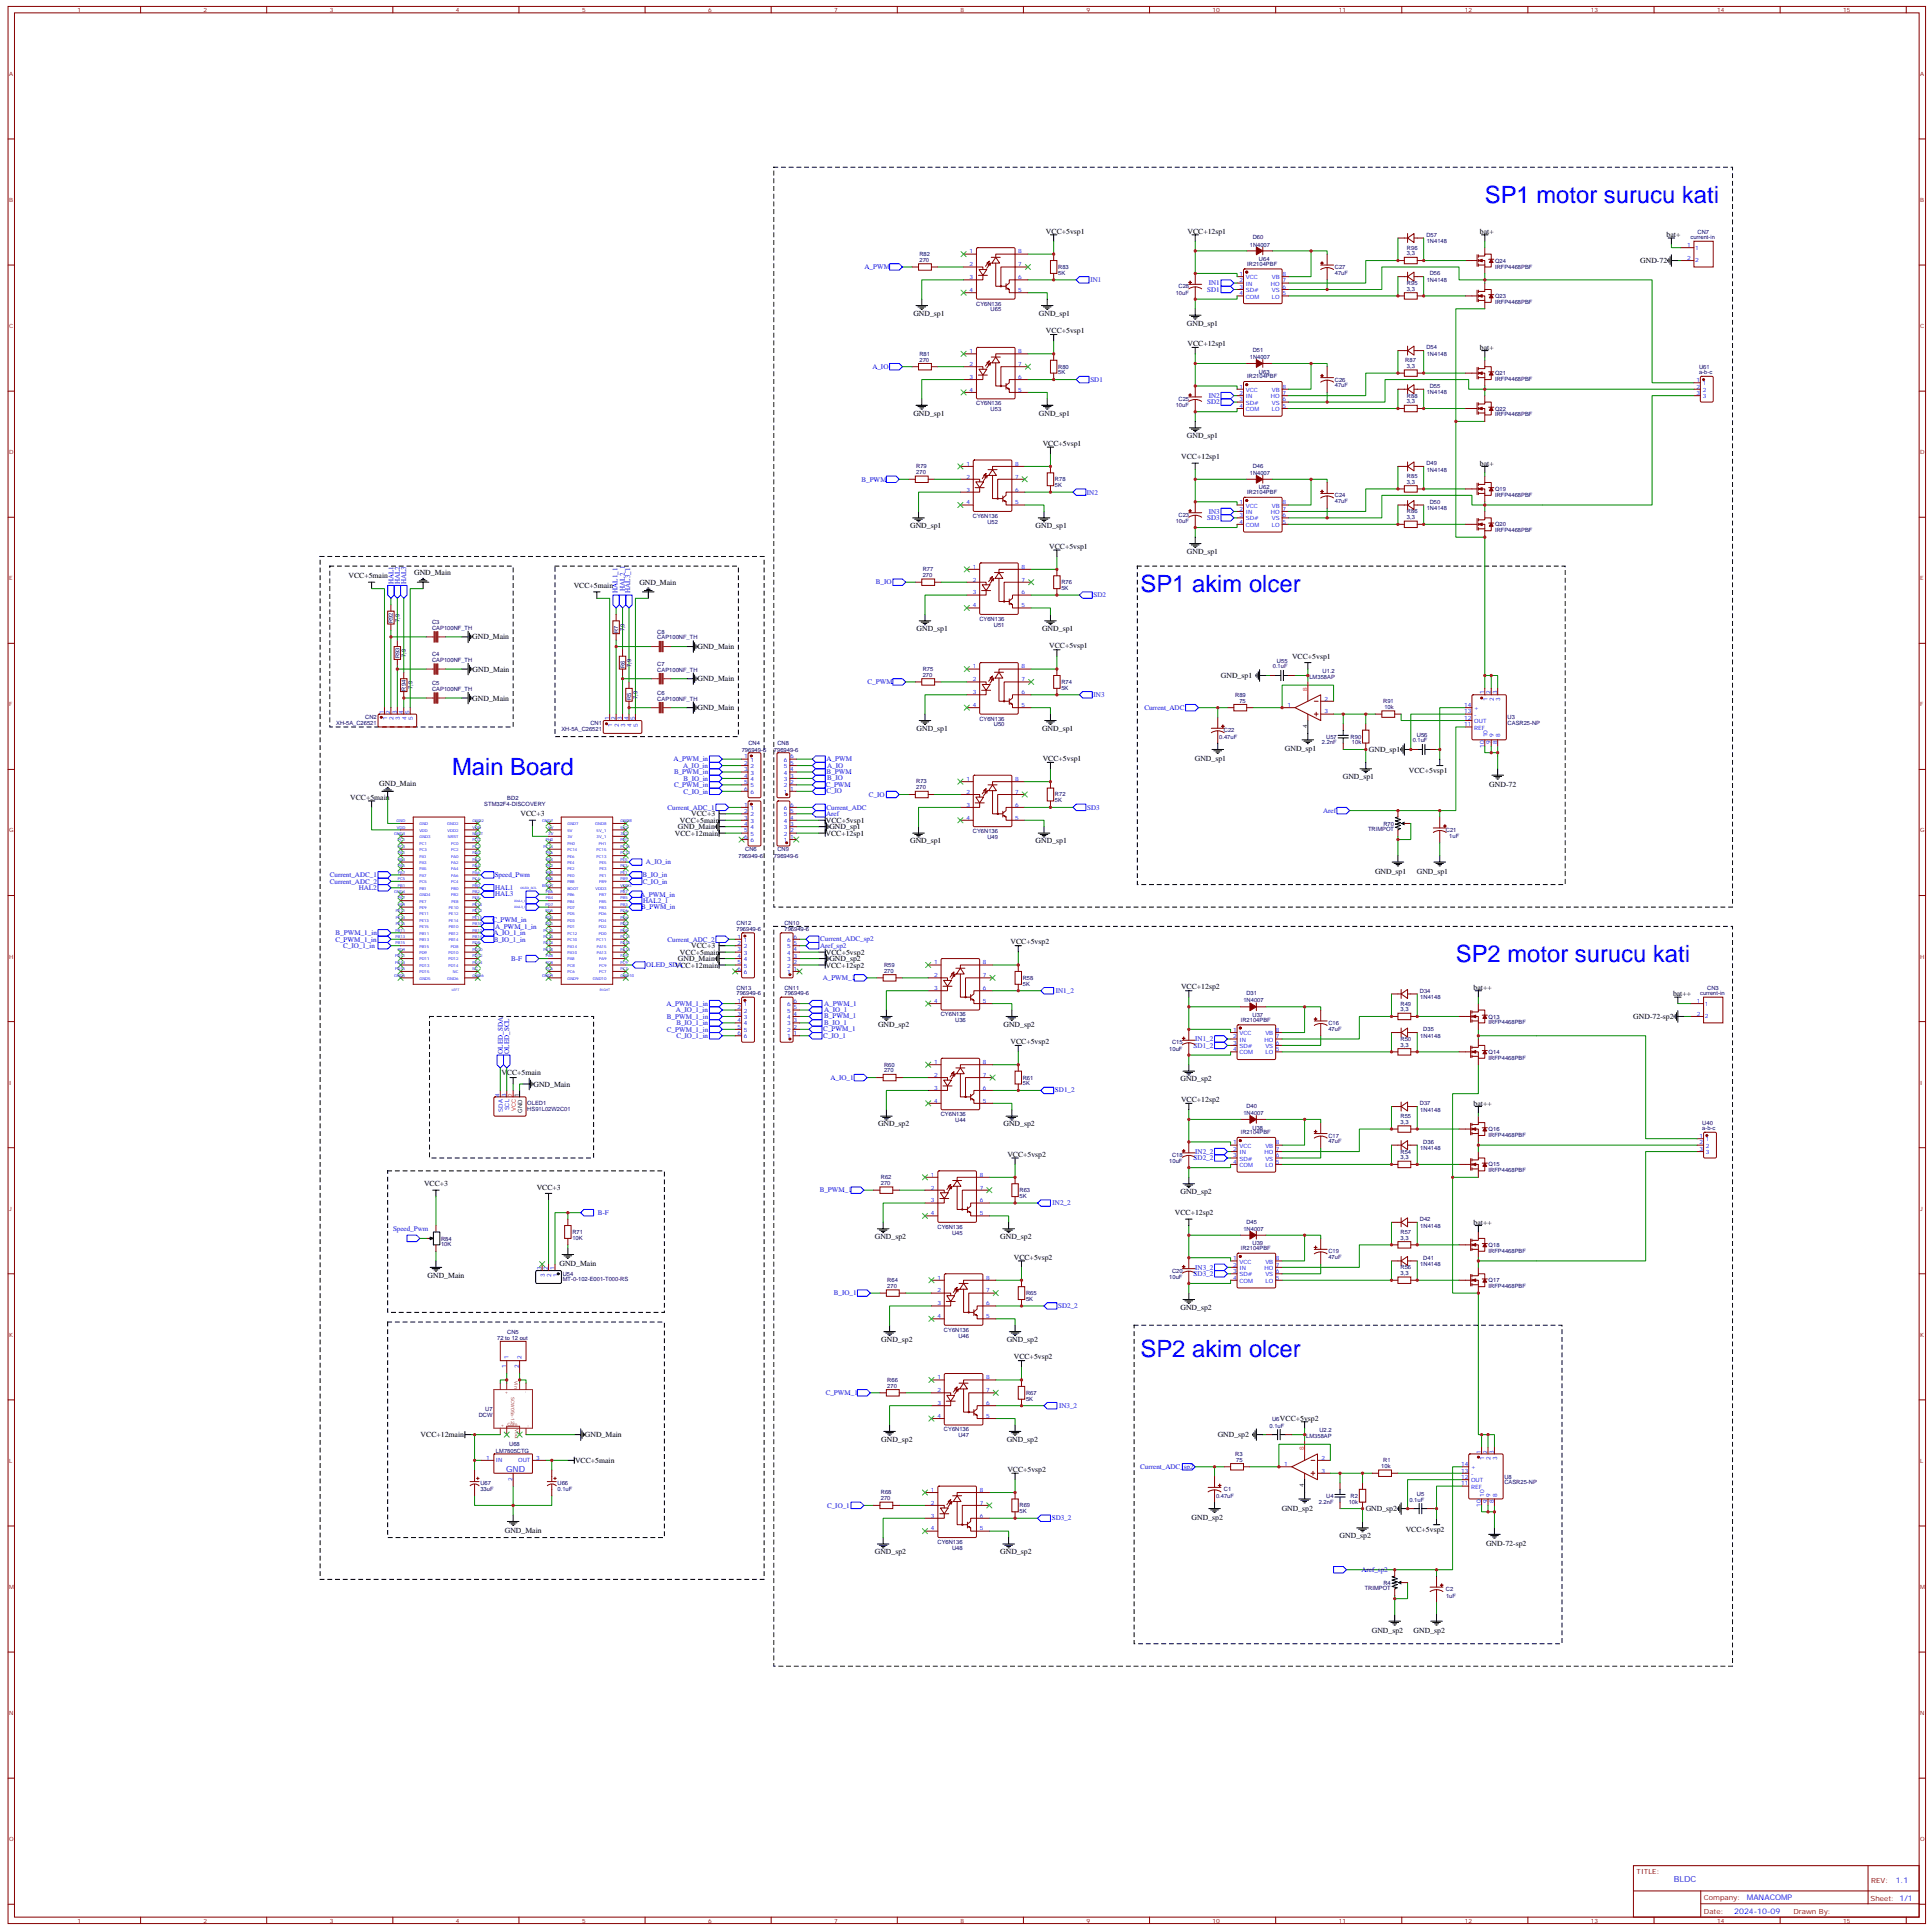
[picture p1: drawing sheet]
<svg xmlns="http://www.w3.org/2000/svg" width="1059mm" height="1058mm" viewBox="0 0 1059 1058" stroke-linecap="round" stroke-linejoin="round" font-family="sans-serif">
<defs><g id="words">
<g font-size="13.1" fill="#00f">
<text x="814" y="111">SP1 motor surucu kati</text>
<text x="625" y="325">SP1 akim olcer</text>
<text x="248" y="425">Main Board</text>
<text x="798" y="527">SP2 motor surucu kati</text>
<text x="625" y="744">SP2 akim olcer</text>
</g>
<g font-size="4.6" fill="#00f">
<text x="277" y="807">GND</text>
<text x="918" y="1032">BLDC</text>
</g>
<g font-size="4.2">
<text x="573" y="128">VCC+5vsp1</text>
<text x="651" y="128">VCC+12sp1</text>
<text x="811" y="128">bat+</text>
<text x="914" y="130">bat+</text>
<text x="899" y="144">GND-72</text>
<text x="501" y="173">GND_sp1</text>
<text x="570" y="173">GND_sp1</text>
<text x="651" y="179">GND_sp1</text>
<text x="573" y="183">VCC+5vsp1</text>
<text x="651" y="190">VCC+12sp1</text>
<text x="811" y="192">bat+</text>
<text x="501" y="228">GND_sp1</text>
<text x="570" y="228">GND_sp1</text>
<text x="572" y="244">VCC+5vsp1</text>
<text x="651" y="240">GND_sp1</text>
<text x="648" y="252">VCC+12sp1</text>
<text x="811" y="255">bat+</text>
<text x="499" y="290">GND_sp1</text>
<text x="568" y="290">GND_sp1</text>
<text x="575" y="301">VCC+5vsp1</text>
<text x="651" y="304">GND_sp1</text>
<text x="191" y="317">VCC+5main</text>
<text x="227" y="315">GND_Main</text>
<text x="315" y="322">VCC+5main</text>
<text x="351" y="321">GND_Main</text>
<text x="503" y="346">GND_sp1</text>
<text x="571" y="346">GND_sp1</text>
<text x="259" y="351">GND_Main</text>
<text x="382" y="356">GND_Main</text>
<text x="575" y="356">VCC+5vsp1</text>
<text x="708" y="361">VCC+5vsp1</text>
<text x="259" y="368">GND_Main</text>
<text x="669" y="372">GND_sp1</text>
<text x="382" y="374">GND_Main</text>
<text x="259" y="384">GND_Main</text>
<text x="382" y="389">GND_Main</text>
<text x="503" y="401">GND_sp1</text>
<text x="571" y="401">GND_sp1</text>
<text x="704" y="412">GND_sp1</text>
<text x="750" y="412">GND_sp1</text>
<text x="572" y="417">VCC+5vsp1</text>
<text x="655" y="417">GND_sp1</text>
<text x="772" y="424">VCC+5vsp1</text>
<text x="208" y="431">GND_Main</text>
<text x="736" y="427">GND_sp1</text>
<text x="817" y="431">GND-72</text>
<text x="192" y="439">VCC+5main</text>
<text x="285" y="448">VCC+3</text>
<text x="379" y="448">VCC+3</text>
<text x="372" y="455">GND_Main</text>
<text x="373" y="451">VCC+5main</text>
<text x="453" y="451">VCC+5vsp1</text>
<text x="455" y="455">GND_sp1</text>
<text x="370" y="458">VCC+12main</text>
<text x="453" y="458">VCC+12sp1</text>
<text x="499" y="462">GND_sp1</text>
<text x="568" y="462">GND_sp1</text>
<text x="754" y="479">GND_sp1</text>
<text x="777" y="479">GND_sp1</text>
<text x="379" y="520">VCC+3</text>
<text x="554" y="518">VCC+5vsp2</text>
<text x="372" y="527">GND_Main</text>
<text x="373" y="524">VCC+5main</text>
<text x="453" y="524">VCC+5vsp2</text>
<text x="455" y="527">GND_sp2</text>
<text x="370" y="531">VCC+12main</text>
<text x="453" y="531">VCC+12sp2</text>
<text x="648" y="543">VCC+12sp2</text>
<text x="808" y="543">bat++</text>
<text x="917" y="546">bat++</text>
<text x="481" y="563">GND_sp2</text>
<text x="550" y="563">GND_sp2</text>
<text x="895" y="559">GND-72-sp2</text>
<text x="554" y="573">VCC+5vsp2</text>
<text x="275" y="590">VCC+5main</text>
<text x="647" y="593">GND_sp2</text>
<text x="292" y="596">GND_Main</text>
<text x="648" y="604">VCC+12sp2</text>
<text x="808" y="606">bat++</text>
<text x="481" y="618">GND_sp2</text>
<text x="550" y="618">GND_sp2</text>
<text x="552" y="634">VCC+5vsp2</text>
<text x="232" y="651">VCC+3</text>
<text x="294" y="652">VCC+3</text>
<text x="647" y="655">GND_sp2</text>
<text x="644" y="666">VCC+12sp2</text>
<text x="808" y="672">bat++</text>
<text x="480" y="679">GND_sp2</text>
<text x="548" y="679">GND_sp2</text>
<text x="307" y="694">GND_Main</text>
<text x="556" y="691">VCC+5vsp2</text>
<text x="234" y="701">GND_Main</text>
<text x="647" y="718">GND_sp2</text>
<text x="483" y="736">GND_sp2</text>
<text x="552" y="736">GND_sp2</text>
<text x="556" y="745">VCC+5vsp2</text>
<text x="702" y="779">VCC+5vsp2</text>
<text x="231" y="788">VCC+12main</text>
<text x="321" y="788">GND_Main</text>
<text x="483" y="791">GND_sp2</text>
<text x="552" y="791">GND_sp2</text>
<text x="668" y="788">GND_sp2</text>
<text x="315" y="802">VCC+5main</text>
<text x="552" y="807">VCC+5vsp2</text>
<text x="653" y="834">GND_sp2</text>
<text x="703" y="828">GND_sp2</text>
<text x="749" y="829">GND_sp2</text>
<text x="771" y="840">VCC+5vsp2</text>
<text x="277" y="840">GND_Main</text>
<text x="734" y="843">GND_sp2</text>
<text x="815" y="848">GND-72-sp2</text>
<text x="480" y="852">GND_sp2</text>
<text x="548" y="852">GND_sp2</text>
<text x="752" y="895">GND_sp2</text>
<text x="775" y="895">GND_sp2</text>
</g>
<g font-size="4.2" fill="#00f">
<text x="1039" y="1032">1.1</text>
<text x="958" y="1042">MANACOMP</text>
<text x="951" y="1050">2024-10-09</text>
</g>
<g font-size="3.9" fill="#00f">
<text x="474" y="148">A_PWM</text>
<text x="598" y="155">IN1</text>
<text x="662" y="160">SD1</text>
<text x="663" y="156">IN1</text>
<text x="478" y="202">A_IO</text>
<text x="598" y="209">SD1</text>
<text x="662" y="222">SD2</text>
<text x="663" y="218">IN2</text>
<text x="472" y="264">B_PWM</text>
<text x="596" y="271">IN2</text>
<text x="663" y="282">IN3</text>
<text x="662" y="285">SD3</text>
<text x="216" y="320" transform="rotate(-90 216 320)">HAL1</text>
<text x="219" y="320" transform="rotate(-90 219 320)">HAL2</text>
<text x="223" y="320" transform="rotate(-90 223 320)">HAL3</text>
<text x="480" y="320">B_IO</text>
<text x="338" y="325" transform="rotate(-90 338 325)">HAL1_1</text>
<text x="343" y="324" transform="rotate(-90 343 324)">HAL2_1</text>
<text x="346" y="325" transform="rotate(-90 346 325)">HAL3_1</text>
<text x="600" y="328">SD2</text>
<text x="476" y="375">C_PWM</text>
<text x="600" y="382">IN3</text>
<text x="627" y="389">Current_ADC</text>
<text x="369" y="418">A_PWM_in</text>
<text x="453" y="417">A_PWM</text>
<text x="370" y="425">B_PWM_in</text>
<text x="374" y="421">A_IO_in</text>
<text x="453" y="424">B_PWM</text>
<text x="454" y="421">A_IO</text>
<text x="370" y="432">C_PWM_in</text>
<text x="375" y="428">B_IO_in</text>
<text x="453" y="431">C_PWM</text>
<text x="454" y="428">B_IO</text>
<text x="375" y="435">C_IO_in</text>
<text x="453" y="435">C_IO</text>
<text x="476" y="437">C_IO</text>
<text x="366" y="444">Current_ADC_1</text>
<text x="453" y="444">Current_ADC</text>
<text x="596" y="444">SD3</text>
<text x="453" y="448">Aref</text>
<text x="725" y="446">Aref</text>
<text x="354" y="474">A_IO_in</text>
<text x="181" y="481">Current_ADC_1</text>
<text x="181" y="485">Current_ADC_2</text>
<text x="271" y="481">Speed_Pwm</text>
<text x="352" y="481">B_IO_in</text>
<text x="352" y="485">C_IO_in</text>
<text x="197" y="488">HAL2</text>
<text x="271" y="492">HAL3</text>
<text x="271" y="488">HAL1</text>
<text x="351" y="492">A_PWM_in</text>
<text x="353" y="495">HAL2_1</text>
<text x="352" y="499">B_PWM_in</text>
<text x="270" y="506">C_PWM_in</text>
<text x="271" y="509">A_PWM_1_in</text>
<text x="184" y="513">B_PWM_1_in</text>
<text x="271" y="513">A_IO_1_in</text>
<text x="184" y="516">C_PWM_1_in</text>
<text x="188" y="520">C_IO_1_in</text>
<text x="271" y="516">B_IO_1_in</text>
<text x="366" y="516">Current_ADC_2</text>
<text x="450" y="520">Aref_sp2</text>
<text x="450" y="516">Current_ADC_sp2</text>
<text x="280" y="527">B-F</text>
<text x="354" y="531">OLED_SDA</text>
<text x="451" y="537">A_PWM_1</text>
<text x="579" y="544">IN1_2</text>
<text x="365" y="552">A_PWM_1_in</text>
<text x="452" y="551">A_PWM_1</text>
<text x="371" y="555">A_IO_1_in</text>
<text x="452" y="555">A_IO_1</text>
<text x="366" y="559">B_PWM_1_in</text>
<text x="371" y="562">B_IO_1_in</text>
<text x="452" y="562">B_IO_1</text>
<text x="452" y="558">B_PWM_1</text>
<text x="366" y="566">C_PWM_1_in</text>
<text x="371" y="569">C_IO_1_in</text>
<text x="451" y="569">C_IO_1</text>
<text x="451" y="566">C_PWM_1</text>
<text x="654" y="574">SD1_2</text>
<text x="655" y="571">IN1_2</text>
<text x="276" y="578" transform="rotate(-90 276 578)">OLED_SDA</text>
<text x="279" y="578" transform="rotate(-90 279 578)">OLED_SCL</text>
<text x="455" y="592">A_IO_1</text>
<text x="578" y="599">SD1_2</text>
<text x="655" y="633">IN2_2</text>
<text x="654" y="636">SD2_2</text>
<text x="449" y="654">B_PWM_1</text>
<text x="577" y="661">IN2_2</text>
<text x="328" y="666">B-F</text>
<text x="215" y="675">Speed_Pwm</text>
<text x="654" y="700">SD3_2</text>
<text x="655" y="696">IN3_2</text>
<text x="457" y="710">B_IO_1</text>
<text x="580" y="717">SD2_2</text>
<text x="453" y="765">C_PWM_1</text>
<text x="581" y="772">IN3_2</text>
<text x="625" y="806">Current_ADC_sp2</text>
<text x="453" y="827">C_IO_1</text>
<text x="577" y="834">SD3_2</text>
<text x="746" y="862">Aref_sp2</text>
</g>
<g font-size="3.9" fill="#800">
<text x="897" y="1028">TITLE:</text>
<text x="1026" y="1032">REV:</text>
<text x="934" y="1042">Company:</text>
<text x="1026" y="1042">Sheet: 1/1</text>
<text x="934" y="1050">Date:</text>
<text x="983" y="1050">Drawn By:</text>
</g>
<g font-size="3.2" fill="#800">
<text x="43" y="7">1</text>
<text x="112" y="7">2</text>
<text x="181" y="7">3</text>
<text x="250" y="7">4</text>
<text x="319" y="7">5</text>
<text x="388" y="7">6</text>
<text x="457" y="7">7</text>
<text x="527" y="7">8</text>
<text x="596" y="7">9</text>
<text x="665" y="7">10</text>
<text x="734" y="7">11</text>
<text x="803" y="7">12</text>
<text x="872" y="7">13</text>
<text x="941" y="7">14</text>
<text x="1011" y="7">15</text>
<text x="5" y="42">A</text>
<text x="1053" y="42">A</text>
<text x="5" y="111">B</text>
<text x="1053" y="111">B</text>
<text x="5" y="180">C</text>
<text x="1053" y="180">C</text>
<text x="5" y="249">D</text>
<text x="1053" y="249">D</text>
<text x="5" y="318">E</text>
<text x="1053" y="318">E</text>
<text x="5" y="387">F</text>
<text x="1053" y="387">F</text>
<text x="5" y="456">G</text>
<text x="1053" y="456">G</text>
<text x="5" y="526">H</text>
<text x="1053" y="526">H</text>
<text x="5" y="595">I</text>
<text x="1053" y="595">I</text>
<text x="5" y="664">J</text>
<text x="1053" y="664">J</text>
<text x="5" y="733">K</text>
<text x="1053" y="733">K</text>
<text x="5" y="802">L</text>
<text x="1053" y="802">L</text>
<text x="5" y="871">M</text>
<text x="1053" y="871">M</text>
<text x="5" y="941">N</text>
<text x="1053" y="941">N</text>
<text x="5" y="1010">O</text>
<text x="1053" y="1010">O</text>
<text x="43" y="1054">1</text>
<text x="112" y="1054">2</text>
<text x="181" y="1054">3</text>
<text x="250" y="1054">4</text>
<text x="319" y="1054">5</text>
<text x="388" y="1054">6</text>
<text x="457" y="1054">7</text>
<text x="527" y="1054">8</text>
<text x="596" y="1054">9</text>
<text x="665" y="1054">10</text>
<text x="734" y="1054">11</text>
<text x="803" y="1054">12</text>
<text x="872" y="1054">13</text>
<text x="941" y="1054">14</text>
<text x="1011" y="1054">15</text>
</g>
<g font-size="3.2" fill="#000080">
<text x="687" y="131">D60</text>
<text x="782" y="130">D57</text>
<text x="927" y="131">current-in</text>
<text x="931" y="128">CN7</text>
<text x="685" y="135">1N4007</text>
<text x="771" y="137">R96</text>
<text x="782" y="133">1N4148</text>
<text x="504" y="144">270</text>
<text x="504" y="140">R82</text>
<text x="690" y="143">U64</text>
<text x="771" y="140">3,3</text>
<text x="580" y="147">R83</text>
<text x="684" y="146">IR2104PBF</text>
<text x="732" y="148">C27</text>
<text x="820" y="147">IRFP4468PBF</text>
<text x="820" y="144">Q24</text>
<text x="580" y="151">5K</text>
<text x="732" y="151">47uF</text>
<text x="782" y="155">1N4148</text>
<text x="784" y="151">D56</text>
<text x="645" y="162">10uF</text>
<text x="646" y="158">C28</text>
<text x="771" y="159">3,3</text>
<text x="771" y="156">R95</text>
<text x="535" y="168">CY6N136</text>
<text x="820" y="167">IRFP4468PBF</text>
<text x="820" y="163">Q23</text>
<text x="543" y="171">U65</text>
<text x="782" y="192">D54</text>
<text x="504" y="195">R81</text>
<text x="685" y="197">1N4007</text>
<text x="687" y="193">D51</text>
<text x="782" y="195">1N4148</text>
<text x="504" y="198">270</text>
<text x="580" y="202">R80</text>
<text x="770" y="199">R87</text>
<text x="771" y="202">3,3</text>
<text x="932" y="202">U61</text>
<text x="580" y="205">5K</text>
<text x="684" y="208">IR2104PBF</text>
<text x="690" y="205">U63</text>
<text x="732" y="209">C26</text>
<text x="820" y="209">IRFP4468PBF</text>
<text x="820" y="206">Q21</text>
<text x="932" y="205">a-b-c</text>
<text x="732" y="212">47uF</text>
<text x="784" y="213">D55</text>
<text x="646" y="220">C25</text>
<text x="771" y="221">3,3</text>
<text x="771" y="218">R88</text>
<text x="782" y="216">1N4148</text>
<text x="535" y="222">CY6N136</text>
<text x="543" y="225">U53</text>
<text x="645" y="223">10uF</text>
<text x="820" y="225">Q22</text>
<text x="820" y="228">IRFP4468PBF</text>
<text x="502" y="257">R79</text>
<text x="687" y="256">D46</text>
<text x="782" y="255">D49</text>
<text x="502" y="260">270</text>
<text x="578" y="264">R78</text>
<text x="685" y="260">1N4007</text>
<text x="771" y="262">R85</text>
<text x="782" y="259">1N4148</text>
<text x="578" y="267">5K</text>
<text x="690" y="268">U62</text>
<text x="771" y="265">3,3</text>
<text x="820" y="269">Q19</text>
<text x="684" y="271">IR2104PBF</text>
<text x="732" y="276">47uF</text>
<text x="732" y="273">C24</text>
<text x="820" y="272">IRFP4468PBF</text>
<text x="771" y="282">R86</text>
<text x="782" y="280">1N4148</text>
<text x="784" y="276">D50</text>
<text x="533" y="284">CY6N136</text>
<text x="541" y="287">U52</text>
<text x="645" y="287">10uF</text>
<text x="646" y="283">C23</text>
<text x="771" y="285">3,3</text>
<text x="820" y="292">IRFP4468PBF</text>
<text x="820" y="289">Q20</text>
<text x="506" y="316">270</text>
<text x="506" y="313">R77</text>
<text x="582" y="323">5K</text>
<text x="582" y="320">R76</text>
<text x="215" y="342" transform="rotate(-90 215 342)">R92</text>
<text x="219" y="341" transform="rotate(-90 219 341)">7,9</text>
<text x="537" y="340">CY6N136</text>
<text x="237" y="345">CAP100NF_TH</text>
<text x="237" y="342">C3</text>
<text x="339" y="347" transform="rotate(-90 339 347)">R7</text>
<text x="342" y="346" transform="rotate(-90 342 346)">7,9</text>
<text x="360" y="348">C8</text>
<text x="545" y="344">U51</text>
<text x="360" y="351">CAP100NF_TH</text>
<text x="237" y="360">C4</text>
<text x="219" y="361" transform="rotate(-90 219 361)">R93</text>
<text x="223" y="360" transform="rotate(-90 223 360)">7,9</text>
<text x="237" y="363">CAP100NF_TH</text>
<text x="346" y="366" transform="rotate(-90 346 366)">7,9</text>
<text x="360" y="365">C7</text>
<text x="700" y="363">U55</text>
<text x="342" y="366" transform="rotate(-90 342 366)">R6</text>
<text x="360" y="368">CAP100NF_TH</text>
<text x="506" y="371">270</text>
<text x="506" y="368">R75</text>
<text x="698" y="367">0.1uF</text>
<text x="725" y="369">U1.2</text>
<text x="226" y="378" transform="rotate(-90 226 378)">7,9</text>
<text x="237" y="376">C5</text>
<text x="582" y="375">R74</text>
<text x="718" y="372">LM358AP</text>
<text x="223" y="379" transform="rotate(-90 223 379)">R94</text>
<text x="237" y="379">CAP100NF_TH</text>
<text x="350" y="383" transform="rotate(-90 350 383)">7,9</text>
<text x="360" y="381">C6</text>
<text x="582" y="378">5K</text>
<text x="677" y="382">R89</text>
<text x="346" y="384" transform="rotate(-90 346 384)">R5</text>
<text x="360" y="384">CAP100NF_TH</text>
<text x="679" y="385">75</text>
<text x="758" y="386">R91</text>
<text x="759" y="389">10k</text>
<text x="200" y="394">CN2</text>
<text x="537" y="395">CY6N136</text>
<text x="827" y="394">U3</text>
<text x="184" y="397">XH-5A_C26521</text>
<text x="308" y="401">XH-5A_C26521</text>
<text x="324" y="398">CN1</text>
<text x="545" y="398">U50</text>
<text x="671" y="402">C22</text>
<text x="827" y="398">CASR25-NP</text>
<text x="668" y="405">0.47uF</text>
<text x="727" y="405">U57</text>
<text x="740" y="405">R90</text>
<text x="775" y="407">0.1uF</text>
<text x="777" y="404">U56</text>
<text x="407" y="412">796949-6</text>
<text x="410" y="409">CN4</text>
<text x="424" y="412">796949-6</text>
<text x="426" y="409">CN8</text>
<text x="725" y="408">2.2nF</text>
<text x="741" y="408">10k</text>
<text x="502" y="430">R73</text>
<text x="502" y="433">270</text>
<text x="578" y="437">R72</text>
<text x="266" y="442">STM32F4-DISCOVERY</text>
<text x="278" y="439">BD2</text>
<text x="578" y="440">5K</text>
<text x="750" y="456">TRIMPOT</text>
<text x="758" y="453">R70</text>
<text x="533" y="457">CY6N136</text>
<text x="541" y="460">U49</text>
<text x="793" y="456">C21</text>
<text x="795" y="460">1uF</text>
<text x="409" y="467">CN6</text>
<text x="426" y="467">CN9</text>
<text x="405" y="470">796949-6</text>
<text x="424" y="470">796949-6</text>
<text x="404" y="507">CN12</text>
<text x="430" y="507">CN10</text>
<text x="404" y="510">796949-6</text>
<text x="430" y="510">796949-6</text>
<text x="485" y="533">270</text>
<text x="485" y="530">R59</text>
<text x="561" y="537">R58</text>
<text x="404" y="546">796949-6</text>
<text x="404" y="543">CN13</text>
<text x="430" y="546">796949-6</text>
<text x="430" y="543">CN11</text>
<text x="561" y="540">5K</text>
<text x="683" y="546">D31</text>
<text x="778" y="544">D34</text>
<text x="932" y="546">current-in</text>
<text x="936" y="543">CN3</text>
<text x="682" y="550">1N4007</text>
<text x="768" y="551">R49</text>
<text x="779" y="548">1N4148</text>
<text x="516" y="557">CY6N136</text>
<text x="687" y="558">U37</text>
<text x="768" y="555">3,3</text>
<text x="524" y="561">U36</text>
<text x="680" y="560">IR2104PBF</text>
<text x="728" y="562">C16</text>
<text x="816" y="562">IRFP4468PBF</text>
<text x="816" y="559">Q13</text>
<text x="728" y="565">47uF</text>
<text x="779" y="569">1N4148</text>
<text x="780" y="566">D35</text>
<text x="643" y="573">C15</text>
<text x="768" y="574">3,3</text>
<text x="768" y="571">R50</text>
<text x="641" y="576">10uF</text>
<text x="816" y="581">IRFP4468PBF</text>
<text x="816" y="578">Q14</text>
<text x="485" y="585">R60</text>
<text x="485" y="588">270</text>
<text x="561" y="592">R61</text>
<text x="561" y="595">5K</text>
<text x="289" y="606">OLED1</text>
<text x="289" y="609">HS91L02W2C01</text>
<text x="682" y="611">1N4007</text>
<text x="683" y="607">D40</text>
<text x="778" y="606">D37</text>
<text x="779" y="610">1N4148</text>
<text x="516" y="612">CY6N136</text>
<text x="524" y="615">U44</text>
<text x="768" y="616">3,3</text>
<text x="768" y="613">R55</text>
<text x="933" y="617">U40</text>
<text x="680" y="622">IR2104PBF</text>
<text x="687" y="619">U38</text>
<text x="728" y="624">C17</text>
<text x="816" y="623">IRFP4468PBF</text>
<text x="816" y="620">Q16</text>
<text x="933" y="620">a-b-c</text>
<text x="728" y="627">47uF</text>
<text x="780" y="627">D36</text>
<text x="643" y="634">C18</text>
<text x="768" y="636">3,3</text>
<text x="768" y="633">R54</text>
<text x="779" y="631">1N4148</text>
<text x="641" y="638">10uF</text>
<text x="816" y="640">Q15</text>
<text x="483" y="647">R62</text>
<text x="816" y="643">IRFP4468PBF</text>
<text x="483" y="650">270</text>
<text x="559" y="654">R63</text>
<text x="559" y="657">5K</text>
<text x="683" y="671">D45</text>
<text x="778" y="670">D42</text>
<text x="314" y="677">R71</text>
<text x="514" y="674">CY6N136</text>
<text x="522" y="677">U45</text>
<text x="682" y="675">1N4007</text>
<text x="768" y="677">R57</text>
<text x="779" y="673">1N4148</text>
<text x="242" y="683">10K</text>
<text x="242" y="680">R84</text>
<text x="314" y="680">10K</text>
<text x="687" y="683">U39</text>
<text x="768" y="680">3,3</text>
<text x="816" y="684">Q18</text>
<text x="680" y="686">IR2104PBF</text>
<text x="728" y="687">C19</text>
<text x="816" y="687">IRFP4468PBF</text>
<text x="728" y="690">47uF</text>
<text x="779" y="694">1N4148</text>
<text x="780" y="691">D41</text>
<text x="309" y="699">U54</text>
<text x="641" y="701">10uF</text>
<text x="643" y="698">C20</text>
<text x="768" y="699">3,3</text>
<text x="768" y="696">R56</text>
<text x="309" y="703">MT-0-102-E001-T000-RS</text>
<text x="486" y="706">270</text>
<text x="486" y="703">R64</text>
<text x="816" y="706">IRFP4468PBF</text>
<text x="816" y="703">Q17</text>
<text x="563" y="713">5K</text>
<text x="563" y="710">R65</text>
<text x="278" y="731">CN5</text>
<text x="518" y="730">CY6N136</text>
<text x="273" y="735">72 to 12 out</text>
<text x="525" y="733">U46</text>
<text x="486" y="761">270</text>
<text x="486" y="758">R66</text>
<text x="563" y="768">5K</text>
<text x="563" y="765">R67</text>
<text x="266" y="774">U7</text>
<text x="262" y="777">DCW</text>
<text x="697" y="779">U6</text>
<text x="518" y="785">CY6N136</text>
<text x="696" y="783">0.1uF</text>
<text x="723" y="785">U2.2</text>
<text x="525" y="788">U47</text>
<text x="716" y="788">LM358AP</text>
<text x="272" y="797">LM7805CTG</text>
<text x="279" y="793">U68</text>
<text x="677" y="798">R3</text>
<text x="678" y="802">75</text>
<text x="758" y="802">R1</text>
<text x="757" y="805">10k</text>
<text x="263" y="814">U67</text>
<text x="306" y="814">U66</text>
<text x="825" y="814">CASR25-NP</text>
<text x="825" y="811">U8</text>
<text x="263" y="818">33uF</text>
<text x="306" y="818">0.1uF</text>
<text x="483" y="819">R68</text>
<text x="667" y="821">0.47uF</text>
<text x="671" y="818">C1</text>
<text x="727" y="821">U4</text>
<text x="740" y="821">R2</text>
<text x="777" y="820">U5</text>
<text x="483" y="823">270</text>
<text x="559" y="827">R69</text>
<text x="723" y="825">2.2nF</text>
<text x="739" y="825">10k</text>
<text x="773" y="823">0.1uF</text>
<text x="559" y="830">5K</text>
<text x="514" y="847">CY6N136</text>
<text x="522" y="850">U48</text>
<text x="758" y="869">R4</text>
<text x="748" y="872">TRIMPOT</text>
<text x="793" y="873">C2</text>
<text x="793" y="876">1uF</text>
</g>
<g font-size="3.2" fill="#00f">
<text x="925" y="135">1</text>
<text x="929" y="137">1</text>
<text x="532" y="139">1</text>
<text x="558" y="139">8</text>
<text x="925" y="143">2</text>
<text x="929" y="144">2</text>
<text x="532" y="146">2</text>
<text x="558" y="146">7</text>
<text x="532" y="153">3</text>
<text x="558" y="153">6</text>
<text x="680" y="151">1</text>
<text x="680" y="155">2</text>
<text x="683" y="153">VCC</text>
<text x="697" y="153">VB</text>
<text x="703" y="155">7</text>
<text x="703" y="151">8</text>
<text x="532" y="160">4</text>
<text x="558" y="160">5</text>
<text x="680" y="158">3</text>
<text x="680" y="162">4</text>
<text x="683" y="157">IN</text>
<text x="683" y="160">SD#</text>
<text x="697" y="157">HO</text>
<text x="697" y="160">VS</text>
<text x="703" y="162">5</text>
<text x="703" y="158">6</text>
<text x="683" y="164">COM</text>
<text x="697" y="164">LO</text>
<text x="532" y="194">1</text>
<text x="558" y="194">8</text>
<text x="532" y="201">2</text>
<text x="558" y="201">7</text>
<text x="532" y="208">3</text>
<text x="558" y="208">6</text>
<text x="930" y="210">1</text>
<text x="532" y="215">4</text>
<text x="558" y="215">5</text>
<text x="680" y="213">1</text>
<text x="683" y="215">VCC</text>
<text x="697" y="215">VB</text>
<text x="703" y="213">8</text>
<text x="930" y="213">2</text>
<text x="934" y="211">1</text>
<text x="934" y="215">2</text>
<text x="680" y="217">2</text>
<text x="680" y="220">3</text>
<text x="683" y="218">IN</text>
<text x="683" y="222">SD#</text>
<text x="697" y="218">HO</text>
<text x="697" y="222">VS</text>
<text x="703" y="220">6</text>
<text x="703" y="217">7</text>
<text x="930" y="217">3</text>
<text x="934" y="218">3</text>
<text x="680" y="224">4</text>
<text x="683" y="225">COM</text>
<text x="697" y="225">LO</text>
<text x="703" y="224">5</text>
<text x="530" y="255">1</text>
<text x="557" y="255">8</text>
<text x="530" y="262">2</text>
<text x="557" y="262">7</text>
<text x="530" y="270">3</text>
<text x="557" y="270">6</text>
<text x="530" y="277">4</text>
<text x="557" y="277">5</text>
<text x="680" y="277">1</text>
<text x="680" y="280">2</text>
<text x="683" y="278">VCC</text>
<text x="683" y="282">IN</text>
<text x="697" y="282">HO</text>
<text x="697" y="278">VB</text>
<text x="703" y="280">7</text>
<text x="703" y="277">8</text>
<text x="680" y="284">3</text>
<text x="680" y="287">4</text>
<text x="683" y="285">SD#</text>
<text x="697" y="285">VS</text>
<text x="703" y="287">5</text>
<text x="703" y="284">6</text>
<text x="683" y="289">COM</text>
<text x="697" y="289">LO</text>
<text x="533" y="312">1</text>
<text x="560" y="312">8</text>
<text x="533" y="319">2</text>
<text x="560" y="319">7</text>
<text x="533" y="326">3</text>
<text x="560" y="326">6</text>
<text x="533" y="333">4</text>
<text x="560" y="333">5</text>
<text x="533" y="367">1</text>
<text x="560" y="367">8</text>
<text x="533" y="374">2</text>
<text x="560" y="374">7</text>
<text x="533" y="381">3</text>
<text x="560" y="381">6</text>
<text x="814" y="381" transform="rotate(-90 814 381)">1</text>
<text x="817" y="381" transform="rotate(-90 817 381)">2</text>
<text x="821" y="381" transform="rotate(-90 821 381)">3</text>
<text x="533" y="388">4</text>
<text x="560" y="388">5</text>
<text x="706" y="388">1</text>
<text x="726" y="384">2</text>
<text x="803" y="388">14</text>
<text x="808" y="389">+</text>
<text x="815" y="384" transform="rotate(-90 815 384)">1</text>
<text x="819" y="384" transform="rotate(-90 819 384)">2</text>
<text x="823" y="384" transform="rotate(-90 823 384)">3</text>
<text x="210" y="391" transform="rotate(-90 210 391)">1</text>
<text x="212" y="395" transform="rotate(-90 212 395)">1</text>
<text x="214" y="391" transform="rotate(-90 214 391)">2</text>
<text x="216" y="395" transform="rotate(-90 216 395)">2</text>
<text x="217" y="391" transform="rotate(-90 217 391)">3</text>
<text x="219" y="395" transform="rotate(-90 219 395)">3</text>
<text x="221" y="391" transform="rotate(-90 221 391)">4</text>
<text x="223" y="395" transform="rotate(-90 223 395)">4</text>
<text x="225" y="391" transform="rotate(-90 225 391)">5</text>
<text x="226" y="395" transform="rotate(-90 226 395)">5</text>
<text x="334" y="395" transform="rotate(-90 334 395)">1</text>
<text x="337" y="395" transform="rotate(-90 337 395)">2</text>
<text x="341" y="395" transform="rotate(-90 341 395)">3</text>
<text x="344" y="395" transform="rotate(-90 344 395)">4</text>
<text x="348" y="395" transform="rotate(-90 348 395)">5</text>
<text x="726" y="391">3</text>
<text x="803" y="391">13</text>
<text x="803" y="395">12</text>
<text x="808" y="393">-</text>
<text x="336" y="398" transform="rotate(-90 336 398)">1</text>
<text x="339" y="398" transform="rotate(-90 339 398)">2</text>
<text x="343" y="398" transform="rotate(-90 343 398)">3</text>
<text x="346" y="398" transform="rotate(-90 346 398)">4</text>
<text x="350" y="398" transform="rotate(-90 350 398)">5</text>
<text x="803" y="398">11</text>
<text x="808" y="397">OUT</text>
<text x="808" y="400">REF</text>
<text x="815" y="404" transform="rotate(-90 815 404)">10</text>
<text x="817" y="408" transform="rotate(-90 817 408)">9</text>
<text x="819" y="404" transform="rotate(-90 819 404)">9</text>
<text x="821" y="408" transform="rotate(-90 821 408)">8</text>
<text x="823" y="404" transform="rotate(-90 823 404)">8</text>
<text x="814" y="410" transform="rotate(-90 814 410)">10</text>
<text x="408" y="416">1</text>
<text x="408" y="419">2</text>
<text x="411" y="418">1</text>
<text x="430" y="418">6</text>
<text x="433" y="419">5</text>
<text x="433" y="416">6</text>
<text x="408" y="423">3</text>
<text x="411" y="421">2</text>
<text x="411" y="425">3</text>
<text x="430" y="425">4</text>
<text x="430" y="421">5</text>
<text x="433" y="423">4</text>
<text x="408" y="427">4</text>
<text x="408" y="430">5</text>
<text x="411" y="428">4</text>
<text x="411" y="432">5</text>
<text x="430" y="432">2</text>
<text x="430" y="428">3</text>
<text x="433" y="430">2</text>
<text x="433" y="427">3</text>
<text x="530" y="428">1</text>
<text x="557" y="428">8</text>
<text x="408" y="434">6</text>
<text x="411" y="435">6</text>
<text x="430" y="435">1</text>
<text x="433" y="434">1</text>
<text x="530" y="435">2</text>
<text x="557" y="435">7</text>
<text x="408" y="442">1</text>
<text x="433" y="442">6</text>
<text x="530" y="442">3</text>
<text x="557" y="442">6</text>
<text x="408" y="446">2</text>
<text x="408" y="449">3</text>
<text x="411" y="444">1</text>
<text x="411" y="448">2</text>
<text x="430" y="448">5</text>
<text x="430" y="444">6</text>
<text x="433" y="449">4</text>
<text x="433" y="446">5</text>
<text x="530" y="449">4</text>
<text x="557" y="449">5</text>
<text x="408" y="453">4</text>
<text x="411" y="451">3</text>
<text x="411" y="455">4</text>
<text x="430" y="455">3</text>
<text x="430" y="451">4</text>
<text x="433" y="453">3</text>
<text x="408" y="456">5</text>
<text x="408" y="460">6</text>
<text x="411" y="458">5</text>
<text x="411" y="462">6</text>
<text x="430" y="462">1</text>
<text x="430" y="458">2</text>
<text x="433" y="460">1</text>
<text x="433" y="456">2</text>
<text x="404" y="515">1</text>
<text x="435" y="515">6</text>
<text x="404" y="518">2</text>
<text x="404" y="522">3</text>
<text x="408" y="516">1</text>
<text x="408" y="520">2</text>
<text x="431" y="520">5</text>
<text x="431" y="516">6</text>
<text x="435" y="522">4</text>
<text x="435" y="518">5</text>
<text x="404" y="525">4</text>
<text x="408" y="524">3</text>
<text x="408" y="527">4</text>
<text x="431" y="527">3</text>
<text x="431" y="524">4</text>
<text x="435" y="525">3</text>
<text x="404" y="529">5</text>
<text x="404" y="532">6</text>
<text x="408" y="531">5</text>
<text x="431" y="531">2</text>
<text x="435" y="532">1</text>
<text x="435" y="529">2</text>
<text x="512" y="529">1</text>
<text x="539" y="529">8</text>
<text x="408" y="534">6</text>
<text x="431" y="534">1</text>
<text x="512" y="536">2</text>
<text x="539" y="536">7</text>
<text x="512" y="543">3</text>
<text x="539" y="543">6</text>
<text x="404" y="550">1</text>
<text x="408" y="552">1</text>
<text x="431" y="552">6</text>
<text x="435" y="550">6</text>
<text x="512" y="550">4</text>
<text x="539" y="550">5</text>
<text x="930" y="550">1</text>
<text x="935" y="551">1</text>
<text x="404" y="554">2</text>
<text x="404" y="557">3</text>
<text x="408" y="555">2</text>
<text x="431" y="555">5</text>
<text x="435" y="557">4</text>
<text x="435" y="554">5</text>
<text x="930" y="557">2</text>
<text x="404" y="561">4</text>
<text x="408" y="559">3</text>
<text x="408" y="562">4</text>
<text x="431" y="562">3</text>
<text x="431" y="559">4</text>
<text x="435" y="561">3</text>
<text x="935" y="558">2</text>
<text x="404" y="564">5</text>
<text x="404" y="568">6</text>
<text x="408" y="566">5</text>
<text x="408" y="569">6</text>
<text x="431" y="569">1</text>
<text x="431" y="566">2</text>
<text x="435" y="568">1</text>
<text x="435" y="564">2</text>
<text x="676" y="566">1</text>
<text x="676" y="569">2</text>
<text x="680" y="568">VCC</text>
<text x="694" y="568">VB</text>
<text x="700" y="569">7</text>
<text x="700" y="566">8</text>
<text x="676" y="573">3</text>
<text x="680" y="571">IN</text>
<text x="680" y="575">SD#</text>
<text x="693" y="571">HO</text>
<text x="694" y="575">VS</text>
<text x="700" y="573">6</text>
<text x="676" y="576">4</text>
<text x="680" y="578">COM</text>
<text x="694" y="578">LO</text>
<text x="700" y="576">5</text>
<text x="512" y="583">1</text>
<text x="539" y="583">8</text>
<text x="512" y="591">2</text>
<text x="539" y="591">7</text>
<text x="512" y="598">3</text>
<text x="539" y="598">6</text>
<text x="274" y="601" transform="rotate(-90 274 601)">4</text>
<text x="277" y="601" transform="rotate(-90 277 601)">3</text>
<text x="512" y="605">4</text>
<text x="539" y="605">5</text>
<text x="276" y="610" transform="rotate(-90 276 610)">SDA</text>
<text x="279" y="609" transform="rotate(-90 279 609)">SCL</text>
<text x="676" y="628">1</text>
<text x="680" y="629">VCC</text>
<text x="694" y="629">VB</text>
<text x="700" y="628">8</text>
<text x="932" y="624">1</text>
<text x="932" y="628">2</text>
<text x="935" y="626">1</text>
<text x="935" y="629">2</text>
<text x="676" y="631">2</text>
<text x="676" y="635">3</text>
<text x="680" y="633">IN</text>
<text x="693" y="633">HO</text>
<text x="700" y="635">6</text>
<text x="700" y="631">7</text>
<text x="932" y="631">3</text>
<text x="935" y="633">3</text>
<text x="676" y="638">4</text>
<text x="680" y="636">SD#</text>
<text x="680" y="640">COM</text>
<text x="694" y="636">VS</text>
<text x="694" y="640">LO</text>
<text x="700" y="638">5</text>
<text x="510" y="645">1</text>
<text x="537" y="645">8</text>
<text x="510" y="652">2</text>
<text x="537" y="652">7</text>
<text x="510" y="659">3</text>
<text x="537" y="659">6</text>
<text x="510" y="666">4</text>
<text x="537" y="666">5</text>
<text x="676" y="691">1</text>
<text x="676" y="695">2</text>
<text x="680" y="693">VCC</text>
<text x="694" y="693">VB</text>
<text x="700" y="695">7</text>
<text x="700" y="691">8</text>
<text x="297" y="697" transform="rotate(-90 297 697)">3</text>
<text x="299" y="700" transform="rotate(-90 299 700)">3</text>
<text x="300" y="697" transform="rotate(-90 300 697)">2</text>
<text x="302" y="700" transform="rotate(-90 302 700)">2</text>
<text x="304" y="697" transform="rotate(-90 304 697)">1</text>
<text x="306" y="700" transform="rotate(-90 306 700)">1</text>
<text x="514" y="702">1</text>
<text x="541" y="702">8</text>
<text x="676" y="698">3</text>
<text x="676" y="702">4</text>
<text x="680" y="696">IN</text>
<text x="680" y="700">SD#</text>
<text x="693" y="696">HO</text>
<text x="694" y="700">VS</text>
<text x="700" y="702">5</text>
<text x="700" y="698">6</text>
<text x="680" y="703">COM</text>
<text x="694" y="703">LO</text>
<text x="514" y="709">2</text>
<text x="541" y="709">7</text>
<text x="514" y="716">3</text>
<text x="541" y="716">6</text>
<text x="514" y="723">4</text>
<text x="541" y="723">5</text>
<text x="277" y="750" transform="rotate(-90 277 750)">1</text>
<text x="279" y="745" transform="rotate(-90 279 745)">1</text>
<text x="285" y="750" transform="rotate(-90 285 750)">2</text>
<text x="286" y="745" transform="rotate(-90 286 745)">2</text>
<text x="514" y="756">1</text>
<text x="541" y="756">8</text>
<text x="514" y="763">2</text>
<text x="541" y="763">7</text>
<text x="514" y="770">3</text>
<text x="541" y="770">6</text>
<text x="514" y="778">4</text>
<text x="541" y="778">5</text>
<text x="812" y="797" transform="rotate(-90 812 797)">1</text>
<text x="815" y="797" transform="rotate(-90 815 797)">2</text>
<text x="819" y="797" transform="rotate(-90 819 797)">3</text>
<text x="267" y="800">1</text>
<text x="272" y="802">IN</text>
<text x="284" y="802">OUT</text>
<text x="294" y="800">3</text>
<text x="704" y="804">1</text>
<text x="724" y="800">2</text>
<text x="801" y="804">14</text>
<text x="814" y="801" transform="rotate(-90 814 801)">1</text>
<text x="817" y="801" transform="rotate(-90 817 801)">2</text>
<text x="821" y="801" transform="rotate(-90 821 801)">3</text>
<text x="724" y="808">3</text>
<text x="801" y="808">13</text>
<text x="807" y="806">+</text>
<text x="807" y="809">-</text>
<text x="281" y="812" transform="rotate(-90 281 812)">2</text>
<text x="801" y="811">12</text>
<text x="801" y="815">11</text>
<text x="807" y="813">OUT</text>
<text x="510" y="818">1</text>
<text x="537" y="818">8</text>
<text x="807" y="816">REF</text>
<text x="814" y="821" transform="rotate(-90 814 821)">10</text>
<text x="817" y="821" transform="rotate(-90 817 821)">9</text>
<text x="821" y="821" transform="rotate(-90 821 821)">8</text>
<text x="510" y="825">2</text>
<text x="537" y="825">7</text>
<text x="812" y="826" transform="rotate(-90 812 826)">10</text>
<text x="815" y="824" transform="rotate(-90 815 824)">9</text>
<text x="819" y="824" transform="rotate(-90 819 824)">8</text>
<text x="510" y="832">3</text>
<text x="537" y="832">6</text>
<text x="510" y="839">4</text>
<text x="537" y="839">5</text>
</g>
<g font-size="3.2" fill="#f00">
<text x="717" y="379" transform="rotate(-90 717 379)">8</text>
<text x="281" y="601" transform="rotate(-90 281 601)">2</text>
<text x="283" y="609" transform="rotate(-90 283 609)">VCC</text>
<text x="715" y="795" transform="rotate(-90 715 795)">8</text>
</g>
<g font-size="3.2">
<text x="717" y="399" transform="rotate(-90 717 399)">4</text>
<text x="285" y="601" transform="rotate(-90 285 601)">1</text>
<text x="286" y="610" transform="rotate(-90 286 610)">GND</text>
<text x="715" y="816" transform="rotate(-90 715 816)">4</text>
</g>
<g font-size="2.5" fill="#8d2323">
<text x="282" y="757" transform="rotate(90 282 757)">Vin</text>
<text x="277" y="763" transform="rotate(90 277 763)">+</text>
<text x="280" y="766" transform="rotate(90 280 766)">SCW05a-12</text>
<text x="275" y="781" transform="rotate(90 275 781)">+</text>
<text x="278" y="782">Com</text>
<text x="282" y="784" transform="rotate(90 282 784)">Vout</text>
<text x="289" y="781" transform="rotate(90 289 781)">-</text>
</g>
<g font-size="2.1" fill="#00f">
<text x="217" y="451">GND</text>
<text x="218" y="454">VDD</text>
<text x="230" y="453">GND</text>
<text x="245" y="453">GND2</text>
<text x="259" y="451">GND2</text>
<text x="259" y="454">VDD</text>
<text x="297" y="451">GND7</text>
<text x="301" y="454">5V</text>
<text x="311" y="453">GND7</text>
<text x="326" y="453">GND8</text>
<text x="340" y="451">GND8</text>
<text x="340" y="454">5V2</text>
<text x="216" y="458">GND3</text>
<text x="218" y="461">PC1</text>
<text x="230" y="456">VDD</text>
<text x="230" y="460">GND3</text>
<text x="245" y="456">VDD2</text>
<text x="246" y="460">NRST</text>
<text x="259" y="458">NRST</text>
<text x="259" y="461">PC0</text>
<text x="299" y="461">PH0</text>
<text x="301" y="458">3V</text>
<text x="311" y="456">5V</text>
<text x="311" y="460">3V</text>
<text x="327" y="456">5V_1</text>
<text x="327" y="460">3V_1</text>
<text x="340" y="458">3V2</text>
<text x="340" y="461">PH1</text>
<text x="218" y="465">PC3</text>
<text x="230" y="463">PC1</text>
<text x="230" y="467">PC3</text>
<text x="247" y="463">PC0</text>
<text x="247" y="467">PC2</text>
<text x="259" y="465">PC2</text>
<text x="298" y="465">PC14</text>
<text x="311" y="463">PH0</text>
<text x="311" y="467">PC14</text>
<text x="327" y="467">PC15</text>
<text x="328" y="463">PH1</text>
<text x="340" y="465">PC15</text>
<text x="218" y="468">PA1</text>
<text x="218" y="472">PA3</text>
<text x="230" y="470">PA1</text>
<text x="230" y="474">PA3</text>
<text x="247" y="470">PA0</text>
<text x="247" y="474">PA2</text>
<text x="259" y="468">PA0</text>
<text x="259" y="472">PA2</text>
<text x="299" y="468">PE6</text>
<text x="299" y="472">PE4</text>
<text x="311" y="470">PE6</text>
<text x="311" y="474">PE4</text>
<text x="327" y="470">PC13</text>
<text x="329" y="474">PE5</text>
<text x="340" y="468">PC13</text>
<text x="340" y="472">PE5</text>
<text x="218" y="476">PA5</text>
<text x="218" y="479">PA7</text>
<text x="230" y="477">PA5</text>
<text x="247" y="477">PA4</text>
<text x="259" y="476">PA4</text>
<text x="259" y="479">PA6</text>
<text x="299" y="476">PE2</text>
<text x="299" y="479">PE0</text>
<text x="311" y="477">PE2</text>
<text x="329" y="477">PE3</text>
<text x="340" y="476">PE3</text>
<text x="340" y="479">PE1</text>
<text x="218" y="483">PC5</text>
<text x="230" y="481">PA7</text>
<text x="230" y="484">PC5</text>
<text x="247" y="484">PC4</text>
<text x="247" y="481">PA6</text>
<text x="259" y="483">PC4</text>
<text x="299" y="483">PB8</text>
<text x="311" y="481">PE0</text>
<text x="311" y="484">PB8</text>
<text x="328" y="484">PB9</text>
<text x="329" y="481">PE1</text>
<text x="340" y="483">PB9</text>
<text x="216" y="490">GND4</text>
<text x="218" y="486">PB1</text>
<text x="230" y="488">PB1</text>
<text x="230" y="491">GND4</text>
<text x="247" y="488">PB0</text>
<text x="247" y="491">PB2</text>
<text x="259" y="486">PB0</text>
<text x="259" y="490">PB2</text>
<text x="297" y="486">BOOT</text>
<text x="299" y="490">PB6</text>
<text x="311" y="488">BOOT</text>
<text x="311" y="491">PB6</text>
<text x="326" y="488">VDD3</text>
<text x="328" y="491">PB7</text>
<text x="340" y="486">VDD3</text>
<text x="340" y="490">PB7</text>
<text x="218" y="493">PE7</text>
<text x="218" y="497">PE9</text>
<text x="230" y="495">PE7</text>
<text x="247" y="495">PE8</text>
<text x="259" y="493">PE8</text>
<text x="259" y="497">PE10</text>
<text x="299" y="497">PD7</text>
<text x="299" y="493">PB4</text>
<text x="311" y="495">PB4</text>
<text x="328" y="495">PB5</text>
<text x="340" y="493">PB5</text>
<text x="340" y="497">PB3</text>
<text x="217" y="500">PE11</text>
<text x="217" y="504">PE13</text>
<text x="230" y="498">PE9</text>
<text x="230" y="502">PE11</text>
<text x="246" y="502">PE12</text>
<text x="246" y="498">PE10</text>
<text x="259" y="500">PE12</text>
<text x="259" y="504">PE14</text>
<text x="299" y="500">PD5</text>
<text x="299" y="504">PD3</text>
<text x="311" y="498">PD7</text>
<text x="311" y="502">PD5</text>
<text x="328" y="502">PD6</text>
<text x="328" y="498">PB3</text>
<text x="340" y="500">PD6</text>
<text x="340" y="504">PD4</text>
<text x="217" y="507">PE15</text>
<text x="230" y="506">PE13</text>
<text x="230" y="509">PE15</text>
<text x="246" y="509">PB10</text>
<text x="246" y="506">PE14</text>
<text x="259" y="507">PB10</text>
<text x="299" y="507">PD1</text>
<text x="311" y="506">PD3</text>
<text x="311" y="509">PD1</text>
<text x="328" y="506">PD4</text>
<text x="328" y="509">PD2</text>
<text x="340" y="507">PD2</text>
<text x="217" y="511">PB11</text>
<text x="217" y="514">PB13</text>
<text x="230" y="513">PB11</text>
<text x="246" y="513">PB12</text>
<text x="259" y="511">PB12</text>
<text x="259" y="514">PB14</text>
<text x="298" y="511">PC12</text>
<text x="298" y="514">PC10</text>
<text x="311" y="513">PC12</text>
<text x="328" y="513">PD0</text>
<text x="340" y="511">PD0</text>
<text x="340" y="514">PC11</text>
<text x="217" y="518">PB15</text>
<text x="218" y="521">PD9</text>
<text x="230" y="516">PB13</text>
<text x="230" y="520">PB15</text>
<text x="246" y="516">PB14</text>
<text x="247" y="520">PD8</text>
<text x="259" y="518">PD8</text>
<text x="259" y="521">PD10</text>
<text x="298" y="518">PA14</text>
<text x="298" y="521">PA10</text>
<text x="311" y="516">PC10</text>
<text x="311" y="520">PA14</text>
<text x="327" y="516">PC11</text>
<text x="327" y="520">PA15</text>
<text x="340" y="518">PA15</text>
<text x="340" y="521">PA13</text>
<text x="217" y="525">PD11</text>
<text x="230" y="523">PD9</text>
<text x="230" y="527">PD11</text>
<text x="246" y="523">PD10</text>
<text x="246" y="527">PD12</text>
<text x="259" y="525">PD12</text>
<text x="299" y="525">PA8</text>
<text x="311" y="523">PA10</text>
<text x="311" y="527">PA8</text>
<text x="327" y="523">PA13</text>
<text x="328" y="527">PA9</text>
<text x="340" y="525">PA9</text>
<text x="217" y="528">PD13</text>
<text x="217" y="532">PD15</text>
<text x="230" y="530">PD13</text>
<text x="230" y="534">PD15</text>
<text x="246" y="530">PD14</text>
<text x="248" y="534">NC</text>
<text x="259" y="528">PD14</text>
<text x="259" y="532">NC</text>
<text x="299" y="528">PC8</text>
<text x="299" y="532">PC6</text>
<text x="311" y="530">PC8</text>
<text x="311" y="534">PC6</text>
<text x="328" y="530">PC9</text>
<text x="328" y="534">PC7</text>
<text x="340" y="528">PC9</text>
<text x="340" y="532">PC7</text>
<text x="216" y="536">GND5</text>
<text x="230" y="537">GND5</text>
<text x="245" y="537">GND6</text>
<text x="259" y="536">GND6</text>
<text x="297" y="536">GND9</text>
<text x="311" y="537">GND9</text>
<text x="325" y="537">GND10</text>
<text x="340" y="536">GND10</text>
</g>
<g font-size="1.8" fill="#00f">
<text x="285" y="487">OLED_SCL</text>
<text x="282" y="495">HAL1_1</text>
<text x="282" y="498">HAL3_1</text>
<text x="248" y="543">LEFT</text>
<text x="329" y="543">RIGHT</text>
</g>
</g></defs>
<g fill="none" stroke="#870000" stroke-width=".55">
<path d="M4 4h1052v1051h-1052zM8 7h1044v1044h-1044zM77 4v3M146 4v3M215 4v3M285 4v3M354 4v3M423 4v3M492 4v3M561 4v3M630 4v3M699 4v3"/>
<path d="M769 4v3M838 4v3M907 4v3M976 4v3M1045 4v3M4 76h4M1052 76h4M578 139v4M4 145h4M500 146h4M504 145h7v3h-7zM511 146h3"/>
<path d="M576 143h3v7h-3zM578 150v3M1052 145h4M504 199h7v4h-7zM528 194h7M536 191h20v28l-20-1zM541 199l1-1-2 3M542 198v1M543 199v1M543 196h5M546 196l2 3h-4zM546 199v13h3"/>
<path d="M564 194h-18v2M576 198h3v7h-3zM578 194v4M4 214h4M500 201h4M511 201h3M528 201h11v1M528 215h7M536 206h5M537 202h4l-2 4zM539 206v2h-11M542 200l1-1-2 3"/>
<path d="M552 212l1 1M552 210v3M552 213h1v2h11M564 201h-15v11h3M564 208h-11v2l-1 1M578 205v3M1052 214h4M527 256h7M534 252h21v28h-21zM541 260l-1 1M542 258h5M544 258l2 3h-4z"/>
<path d="M562 256h-18v2M574 259h4v7h-4zM576 256v3M498 263h4M502 261h7v4h-7zM509 263h3M527 263h10v1M527 277h7M535 267h5M535 264h4l-2 3zM537 267v3h-10M539 261l2-1-2 2"/>
<path d="M540 262l1-1-2 3M541 261v1M544 261v12h3M550 274l2 1-1-1M550 272v3M551 275h1v2h10M562 263h-15v10h3M562 270h-10v2l-2 1M576 266v4M4 284h4M1052 284h4M502 319h3"/>
<path d="M505 318h7v3h-7zM512 319h4M530 319h11v2M530 312h7M537 309h21v28h-21zM543 317l1-1-2 3M543 318l2-1-2 3M544 316v2M545 317v2M545 314h5M548 314l2 3h-4zM548 317v13h3"/>
<path d="M565 312h-17v2M565 319h-14v11h2M578 316h3v7h-3zM579 312v4M530 333h7M538 324h5M539 321h4l-2 3zM541 324v2h-11M553 331l2 1-1-1M553 328v4M554 331l1 1v1h10M565 326h-10v2l-2 1"/>
<path d="M579 323v3M4 353h4M1052 353h4M502 374h3M505 372h7v4h-7zM512 374h4M530 374h11v1M530 367h7M537 364h21v27h-21zM538 379h5M539 375h4l-2 4zM541 379v2h-11"/>
<path d="M543 372l1-1-2 3M543 373l2-1-2 3M544 371v1M545 372v1M545 369h5M548 369l2 3h-4zM548 372v13h3M565 367h-17v2M565 374h-14v11h2M578 370h3v7h-3zM579 367v3M579 377v4"/>
<path d="M530 388h7M553 385l2 1h-1M553 383v3M554 386h1v2h10M565 381h-10v2l-2 1M4 422h4M498 436h4M502 434h7v3h-7zM509 436h3M527 436h10v1M527 429h7M534 425h21v28h-21z"/>
<path d="M535 437h4l-2 3zM539 434l2-1-2 2M540 435l1-1-2 2M541 433l-1 1M541 434v1M542 430h5M544 430l2 4h-4zM544 434v12h3M562 429h-18v1M562 436h-15v10h3M574 432h4v7h-4zM576 429v3"/>
<path d="M576 439v4M1052 422h4M527 450h7M535 440h5M537 440v3h-10M550 447l2 1-1-1M550 445v3M551 448h1v2h10M562 443h-10v1l-2 2M766 444v4M766 455v4M770 452h3"/>
<path d="M786 454h7M789 455l-3 1M789 455l4 1M789 448v6M789 455v7M4 491h4M1052 491h4M481 536h3M484 534h7v4h-7zM491 536h4M509 536h10v2M509 529h7"/>
<path d="M516 526h21v28h-21zM517 538h5l-3 3zM522 534l1-1-2 3M522 535l2-1-2 3M523 533v1M524 534l-1 2M524 531h5M527 531l2 3h-5zM527 534v13h2M544 529h-17v2M544 536h-15v11h3M557 533h3v7h-3z"/>
<path d="M558 529v4M558 540v3M509 550h7M517 541h5M519 541v2h-10M532 548l2 1-1-1M532 545v4M533 548l1 1v1h10M544 543h-10v2l-2 1M680 552h5M689 550v4M689 552h5"/>
<path d="M721 560h7M724 554v6M763 557h3M763 545h5M766 556h7v3h-7zM768 545l4-2v5zM768 543v5M772 545h5M773 557h4M800 557h6M806 554v7M807 555h4v-1h3v3"/>
<path d="M807 557h4v4h3v-3M807 560h4M807 554v2M807 557v1M807 559v2M811 550v4M813 557h2M4 560h4M648 570h7M652 572l3 1M652 572l-4 1M652 564v6"/>
<path d="M652 572v7M675 577h3M675 566h3M675 570h3M675 573h3M678 562h21v19h-21zM699 577h4M699 566h4M699 570h4M699 573h4M724 561l4 1M724 561l-3 1"/>
<path d="M724 561v7M763 577h3M763 566h5M766 575h7v4h-7zM768 566l4-2v5zM768 564v5M772 566h5M773 577h4M800 577h6M806 574v6M807 574h4v-1h3v3M807 577h4v3h3v-2"/>
<path d="M807 574v1M807 576v1M807 579v1M807 579h4M811 561v3M811 570v3M813 576h2M1052 560h4M481 591h3M484 589h7v4h-7zM491 591h4M509 591h10v1"/>
<path d="M509 584h7M516 581h21v27h-21zM517 595h5M517 592h5l-3 3zM519 595v3h-10M522 589l1-1-2 3M522 590l2-1-2 3M523 588v1M524 589l-1 1M524 586h5M527 586l2 3h-5zM527 589v12h2"/>
<path d="M544 584h-17v2M544 591h-15v10h3M544 598h-10v2l-2 1M557 587h3v7h-3zM558 584v3M558 594v4M811 580v4M509 605h7M532 602l2 1h-1M532 600v3M533 603h1v2h10M680 614h5"/>
<path d="M689 612v4M689 614h5M724 616v6M763 607h5M763 619h3M766 617h7v4h-7zM768 607l4-3v5zM768 604v5M772 607h5M773 619h4M800 619h6M806 616v6"/>
<path d="M807 617h4v-1h3v2M807 619h4v4h3v-3M807 616v1M807 618v2M811 612v4M813 618h2M4 629h4M648 632h7M652 634l3 1M652 634l-4 1M652 626v6M652 634v6"/>
<path d="M675 628h3M675 639h3M675 631h3M675 635h3M678 624h21v19h-21zM699 628h4M699 639h4M699 631h4M699 635h4M721 622h7M724 623l4 1M724 623l-3 1"/>
<path d="M724 623v7M763 628h5M763 639h3M766 637h7v3h-7zM768 628l4-3v5zM768 625v5M772 628h5M773 639h4M800 639h6M806 635v7M807 636h4v-1h3v3M807 639h4v3h3v-2"/>
<path d="M807 621v1M807 635v2M807 638v1M807 622h4M811 623v3M811 631v4M813 638h2M930 628h4M930 631h4M930 624h4M934 621h6h1v13v1h-6h-1zM1052 629h4"/>
<path d="M479 653h3M482 651h7v3h-7zM489 653h4M507 653h11v1M507 646h7M514 642h21v28h-21zM515 657h5M516 654h4l-2 3zM518 657v3h-11M520 651l1-2-2 3M521 652l1-1-2 2M521 649v2"/>
<path d="M522 651v1M522 647h5M525 647l2 4h-4zM525 651v12h3M542 646h-17v1M542 653h-14v10h2M542 660h-10v1l-2 2M555 649h3v7h-3zM557 646v3M557 656v4M807 640v2M807 641h4"/>
<path d="M811 642v4M310 672h3v7h-3zM311 669v3M311 679v4M507 667h7M530 664l2 1-1-1M530 662v3M531 665h1v2h10M680 677h5M689 675v4M689 677h5M724 679v6"/>
<path d="M763 670h5M768 670l4-2v5zM768 668v5M772 670h5M806 679v7M807 679v2M811 676v3M4 698h4M518 699h21v28l-21-1zM648 696h7M652 697l3 1M652 697l-4 1"/>
<path d="M652 690v6M652 697v7M675 698h3M675 691h3M675 695h3M678 687h21v19h-21zM699 698h4M699 691h4M699 695h4M721 685h7M724 687l4 1M724 687l-3 1"/>
<path d="M724 687v6M763 691h5M763 683h3M766 681h7v3h-7zM768 691l4-2v5zM768 689v5M772 691h5M773 683h4M800 683h6M806 699v6M807 700h4v-2h3v3M807 680h4v-1h3v3"/>
<path d="M807 683h4v3h3v-2M807 682v1M807 684v2M807 699v1M807 685h4M811 686v4M811 695v3M813 682h2M1052 698h4M482 709h4M486 707h7v4h-7zM493 709h4"/>
<path d="M511 709h10v1M511 702h7M519 714h5M519 710h4l-2 4zM521 714v2h-10M523 707l2-1-2 3M524 708l1-1-2 3M525 706l-1 1M525 707v1M526 704h5M528 704l2 3h-4zM528 707v13h3"/>
<path d="M534 718v3M546 702h-18v2M546 709h-15v11h3M546 716h-10v2l-2 1M558 706h4v7h-4zM560 702v4M560 713v3M675 702h3M699 702h4M763 702h3M766 700h7v4h-7zM773 702h4"/>
<path d="M800 702h6M807 702h4v4h3v-3M807 701v2M807 704v1M807 704h4M811 706v3M813 701h2M511 723h7M534 720l2 1h-1M535 721h1v2h10M511 757h7M518 753h21v28h-21z"/>
<path d="M526 758h5M528 758l2 4h-4zM546 757h-18v1M560 757v3M4 768h4M482 764h4M486 762h7v4h-7zM493 764h4M511 764h10v1M511 778h7M519 768h5M519 765h4l-2 3z"/>
<path d="M521 768v3h-10M523 762l2-1-2 2M524 763l1-1-2 2M525 761l-1 1M525 762v1M528 762v12h3M534 775l2 1-1-1M534 773v3M535 776h1v2h10M546 764h-15v10h3M546 771h-10v2l-2 1M558 760h4v7h-4z"/>
<path d="M560 767v4M1052 768h4M507 818h7M514 815h21v28h-21zM542 818h-17v2M557 818v4M4 837h4M479 826h3M482 824h7v3h-7zM489 826h4M507 826h11v1M507 840h7"/>
<path d="M515 830h5M516 827h4l-2 3zM518 830v3h-11M520 823l1-1-2 3M521 824l1-1-2 3M521 822v2M522 823v2M522 820h5M525 820l2 3h-4zM525 823v13h3M530 837l2 1-1-1M530 835v3"/>
<path d="M531 837l1 1v2h10M542 826h-14v10h2M542 833h-10v1l-2 2M555 822h3v7h-3zM557 829v4M1052 837h4M4 906h4M1052 906h4M4 975h4M1052 975h4M896 1023h156v28h-156zM896 1037h156"/>
<path d="M932 1037v14M1024 1023v21M4 1044h4M77 1051v4M146 1051v4M215 1051v4M285 1051v4M354 1051v4M423 1051v4M492 1051v4M561 1051v4M630 1051v4"/>
<path d="M699 1051v4M769 1051v4M838 1051v4M907 1051v4M932 1044h120M976 1051v4M1045 1051v4M1052 1044h4"/>
<circle cx="549" cy="212" r=".4"/>
<circle cx="547" cy="273" r=".4"/>
<circle cx="551" cy="330" r=".4"/>
<circle cx="551" cy="385" r=".4"/>
<circle cx="547" cy="446" r=".4"/>
<circle cx="529" cy="547" r=".4"/>
<circle cx="529" cy="601" r=".4"/>
<circle cx="528" cy="663" r=".4"/>
<circle cx="531" cy="720" r=".4"/>
<circle cx="531" cy="774" r=".4"/>
<circle cx="528" cy="836" r=".4"/>
</g>
<g fill="none" stroke="#00f" stroke-width=".55">
<path d="M488 145h5l2 1-2 2h-5zM488 199h5l2 2-2 2h-5zM590 208l2-2h5v4h-5zM486 261h5l2 2-2 2h-5zM588 270l2-2h5v4h-5zM489 318h6l2 1-2 2h-6zM336 326h4v6l-2 1-2-1zM340 326h3v6l-2 1-1-1zM343 326h4v6l-2 1-2-1zM592 326l2-1h5v3h-5zM489 372h6l2 2-2 2h-6zM592 381l2-2h5v4h-5z"/>
<path d="M389 415h5l2 1-2 2h-5zM389 418h5l2 2-2 2h-5zM445 416l2-1h5v3h-5zM445 420l2-2h5v4h-5zM389 422h5l2 1-2 2h-5zM389 425h5l2 2-2 2h-5zM389 429h5l2 1-2 2h-5zM389 432h5l2 2-2 2h-5zM445 423l2-1h5v3h-5zM445 427l2-2h5v4h-5zM445 430l2-1h5v3h-5zM445 434l2-2h5v4h-5z"/>
<path d="M486 434h5l2 2-2 1h-5zM588 443l2-2h5v3h-5zM207 478h6l1 2-1 2h-6zM264 480l1-2h6v4h-6zM207 485h6l1 2-1 2h-6zM264 490l1-1h6v3h-6zM264 487l1-2h6v4h-6zM207 517h6l1 2-1 1h-6zM207 513h6l1 2-1 2h-6zM207 510h6l1 2-1 1h-6zM264 512l1-2h6v3h-6zM265 513h6v4h-6l-1-2z"/>
<path d="M265 506h6v4h-6l-1-2zM288 524h6l1 2-1 1h-6zM468 534h6l1 2-1 2h-6zM389 559h5l2 2-2 2h-5zM389 556h5l2 1-2 2h-5zM389 552h5l2 2-2 2h-5zM389 549h5l2 1-2 2h-5zM445 556h6v3h-6l-1-2zM445 552h6v4h-6l-1-2zM445 549h6v3h-6l-1-2zM571 543l1-1h6v3h-6zM389 566h5l2 2-2 2h-5z"/>
<path d="M389 563h5l2 1-2 2h-5zM444 564l1-1h6v3h-6zM444 561l1-2h6v4h-6zM445 566h6v4h-6l-1-2zM666 568h5l2 2-2 2h-5zM666 572h5l2 1-2 2h-5zM468 589h6l1 2-1 2h-6zM571 598l1-2h6v4h-6zM666 633h5l2 2-2 2h-5zM666 630h5l2 1-2 2h-5zM467 651h5l2 2-2 1h-5zM569 660l2-2h5v3h-5z"/>
<path d="M223 677h5l2 2-2 2h-5zM320 663h5v4h-5l-2-2zM666 697h5l2 1-2 2h-5zM666 693h5l2 2-2 2h-5zM470 707h5l2 2-2 2h-5zM572 716l2-2h5v4h-5zM470 762h5l2 2-2 2h-5zM572 771l2-2h5v4h-5zM467 824h5l2 2-2 1h-5zM569 833l2-2h5v3h-5z"/>
</g>
<g fill="none" stroke="#008700" stroke-width=".55">
<path d="M578 132v7h-14M495 146h5M514 146h14M564 153h26M814 153h92v57h23M564 161h10v3M578 187v7h-14M495 201h5M514 201h14M564 208h26M564 215h10v4M576 249v7h-14"/>
<path d="M493 263h5M512 263h15M562 270h26M562 277h10v3M497 319h5M516 319h14M579 305v7h-14M565 326h27M565 333h11v4M579 360v7h-14M497 374h5M516 374h14"/>
<path d="M565 381h27M565 388h11v4M396 420h11M396 416h11M437 420h8M437 416h8M396 434h11M396 430h11M396 427h11M396 423h11M437 434h8M437 430h8"/>
<path d="M437 427h8M437 423h8M493 436h5M512 436h15M576 422v7h-14M562 443h26M562 450h10v3M766 459v10M773 452v8h-7M789 444v4M475 536h6M495 536h14"/>
<path d="M558 522v7h-14M396 557h7M396 554h7M396 550h7M438 557h6M438 554h6M438 550h6M544 543h27M544 550h11v4M652 547v5M680 552h-28v12h23v2M694 552h21v14h-12"/>
<path d="M715 552h9v2M763 545v12h-18v13h-42M777 545v12h23M396 568h7M396 564h7M396 561h7M438 568h6M438 564h6M438 561h6M558 577v7h-14M673 570h2M673 573h2"/>
<path d="M675 577v2h-23v5M724 568v5h-21M763 566v11h-60M777 566v11h23M811 568h91v56h28M811 564v6M475 591h6M495 591h14M544 598h27M811 584v16h-15v46h15M544 605h11v4M652 609v5"/>
<path d="M680 614h-28v12h23v2M694 614h21v14h-12M715 614h9v2M763 607v12h-18v12h-42M777 607v12h23M557 639v7h-15M673 635h2M673 631h2M675 639v1h-23v6M724 630v5h-21M763 628v11h-60M777 628v11h23"/>
<path d="M811 626v5M811 628h119M930 631h-28v60h-60M239 656v16M301 658v35M474 653h5M493 653h14M542 660h27M311 665v4M318 665h-14v28M542 667h11v3M652 672v5"/>
<path d="M680 677h-28v13h23v1M694 677h21v14h-12M715 677h9v2M763 670v13h-18v12h-42M777 670v13h23M239 686v5M311 683v1M560 695v7h-14M673 698h2M673 695h2M724 693v5h-21M763 691v11h-60"/>
<path d="M777 691v11h23M811 690v5M477 709h5M497 709h14M546 716h26M675 702v2h-23v5M811 709v78h1v7M546 723h11v4M560 750v7h-14M477 764h5M497 764h14M546 778h11v3"/>
<path d="M546 771h26M303 801h8M557 811v7h-15M281 826v5M474 826h5M493 826h14M542 840h11v3M542 833h27"/>
</g>
<g fill="none" stroke="#000" stroke-width=".55">
<path d="M576 129h3M578 129v3M502 168h7M503 168h4M504 169h2M505 170h1M505 164v4M571 168h6M572 168h4M573 169h2M574 170h.1M574 164v4"/>
<path d="M576 183h3M578 183v4M505 219v3M574 219v3M502 222h7M503 223h4M504 224h2M505 224h1M571 222h6M572 223h4M573 224h2M574 224h.1"/>
<path d="M574 245h4M576 245v4M654 254h3M655 254v4M500 284h7M501 285h5M503 285h2M503 286h1M504 280v4M569 284h7M570 285h4M571 285h2"/>
<path d="M572 286h1M572 280v4M578 302h3M579 302v3M507 337v3M576 337v3M504 340h6M505 341h4M506 342h2M507 343h.1M573 340h6M574 341h4"/>
<path d="M575 342h2M576 343h.1M578 356h3M579 356v4M504 395h6M505 396h4M506 397h2M507 397h.1M507 392v3M573 395h6M574 396h4M575 397h2"/>
<path d="M576 397h.1M576 392v3M574 418h4M576 418v4M290 450h4M292 450v3M500 457h7M501 458h5M503 458h2M503 459h1M504 453v4M569 457h7"/>
<path d="M570 458h4M571 458h2M572 459h1M572 453v4M766 448h-1l3 1-3 1 3 1-3 1 3 1-3 1h3l-2 1M769 452h1M770 451l-1 1M763 473h7M764 473h5M765 474h2M766 475h1M766 469v4"/>
<path d="M786 473h7M787 473h4M788 474h2M789 475h1M789 469v4M557 519h3M558 519v3M483 557h6M484 558h4M485 559h2M486 560h.1M486 554v3"/>
<path d="M552 557h6M553 558h4M554 559h2M554 560h1M555 554v3M650 543h4M652 543v4M809 543h3M811 543v4M557 573h3M558 573v4M649 587h6"/>
<path d="M650 588h4M651 589h2M651 589h1M652 584v3M483 612h6M484 613h4M485 613h2M486 614h.1M486 609v3M552 612h6M553 613h4M554 613h2"/>
<path d="M554 614h1M555 609v3M650 605h4M652 605v4M809 607h3M811 607v3M555 635h3M557 635v4M237 653h4M239 653v3M299 654h4M301 654v4"/>
<path d="M649 649h6M650 650h4M651 651h2M651 651h1M652 646v3M481 674h6M482 675h4M483 675h2M484 676h1M484 670v4M550 674h6M551 675h4"/>
<path d="M552 675h2M553 676h.1M553 670v4M650 669h4M652 669v3M809 672h3M811 672v4M236 695h6M237 696h4M238 696h2M239 697h.1M239 691v4"/>
<path d="M294 697h13l1 6-1 1h-13v-1zM308 688h7M309 689h4M310 689h2M311 690h1M311 684v4M558 691h4M560 691v4M649 713h6M650 713h4M651 714h2M651 715h1"/>
<path d="M652 709v4M485 730h6M486 731h4M487 732h2M487 732h1M488 727v3M553 730h7M554 731h5M555 732h3M556 732h1M557 727v3M558 746h4"/>
<path d="M560 746v4M315 787h3M315 799v4M318 784v6M319 785v4M320 786v2M320 786v1M485 785h6M486 786h4M487 786h2M487 787h1M488 781v4"/>
<path d="M553 785h7M554 786h5M555 786h3M556 787h1M557 781v4M311 801h4M555 808h3M557 808v3M278 834h7M279 835h4M280 836h2M281 836h1"/>
<path d="M281 831v3M481 847h6M482 847h4M483 848h2M484 849h1M484 843v4M550 847h6M551 847h4M552 848h2M553 849h.1M553 843v4"/>
</g>
<g fill="#870000" stroke="#870000" stroke-width=".55">
<path d="M685 550l4 2-4 2z"/>
<path d="M807 557h2v1z"/>
<path d="M814 557l1 1h-2z"/>
<path d="M807 577l2-1v1z"/>
<path d="M814 576l1 2h-2z"/>
<path d="M648 569h2z"/>
<path d="M649 569v1z"/>
<path d="M721 559h1z"/>
<path d="M721 558v2z"/>
<path d="M721 621h1z"/>
<path d="M721 620v1z"/>
<path d="M648 631h2z"/>
<path d="M649 630v2z"/>
<path d="M807 639l2-1v1z"/>
<path d="M814 638l1 2h-2z"/>
<path d="M807 619l2-1v2z"/>
<path d="M814 618l1 2h-2z"/>
<path d="M685 612l4 2-4 2z"/>
<path d="M721 684h1z"/>
<path d="M721 683v2z"/>
<path d="M648 695h2z"/>
<path d="M649 694v1z"/>
<path d="M807 702l2-1v2z"/>
<path d="M814 701l1 2h-2z"/>
<path d="M807 683l2-1v1z"/>
<path d="M814 682l1 2h-2z"/>
<path d="M685 675l4 2-4 2z"/>
<path d="M791 453h2z"/>
<path d="M792 452v2z"/>
<circle cx="680" cy="564" r=".5"/>
<circle cx="680" cy="625" r=".5"/>
<circle cx="680" cy="689" r=".5"/>
<circle cx="936" cy="623" r=".5"/>
</g>
<path d="M181 310h100v89h-100zM304 310h101v94h-101zM624 310h234v175h-234zM213 642h151v78h-151zM213 725h151v118h-151z" fill="none" stroke="#000" stroke-width=".55" stroke-dasharray="2.1 2.1"/>
<circle cx="306" cy="699" r=".5" fill="#870000" stroke="#000" stroke-width=".55"/>
<path d="M234 679h3M239 672v4M239 683v3M297 693v4M301 693v4M304 693v4" fill="none" stroke="#870000" stroke-width=".55"/>
<path d="M235 679h2M238 676h3v7h-3z" fill="none" stroke="#000" stroke-width=".55"/>
<path d="M236 678l2 1-2 1z" fill="#870000" stroke="#000" stroke-width=".55"/>
<g fill="none" stroke="#870000" stroke-width=".55">
<path d="M528 139h7M536 136h20v28h-20zM564 139h-18v2M684 138h5M692 135v5M692 138h6M728 139v6M766 131h6M772 131l3-3v5zM772 128v5M775 131h6M810 140v6"/>
<path d="M811 140v1M814 136v3M922 136h7M929 132h10v14h-10zM528 146h11v2M536 151h5M537 148h4l-2 3zM539 151v2h-11M541 144l1-1-2 3M542 145l1-1-2 3M542 143v2M543 144v2"/>
<path d="M543 141h5M546 141l2 3h-4zM546 144v13h3M552 158l1 1v-1M552 156v3M552 158l1 1v2h11M564 146h-15v11h3M564 153h-11v2l-1 2M652 156h7M655 157l4 1M655 157l-3 1M655 150v6"/>
<path d="M655 157v7M678 152h4M678 155h4M678 159h4M682 148h21v18h-21zM703 152h3M703 155h3M703 159h3M724 145h7M728 147l3 1M728 147l-4 1M728 147v6"/>
<path d="M766 152h6M766 143h4M770 141h7v4h-7zM772 152l3-3v5zM772 149v5M775 152h6M777 143h4M803 143h7M810 159v6M811 160h3v-1h4v3M811 140h3v-1h4v3M811 143h3v3h4v-2"/>
<path d="M811 142v2M811 145v1M811 159v2M811 145h3M814 146v4M814 155v4M816 142h3M922 143h7M528 161h7M678 162h4M703 162h3M766 162h4"/>
<path d="M770 161h7v3h-7zM777 162h4M803 162h7M811 162h3v4h4v-3M811 162v1M811 164v1M811 165h3M814 166v3M816 162h3M684 199h5M692 197v4M692 199h6"/>
<path d="M766 192h6M772 192l3-2v5zM772 190v5M775 192h6M814 198v3M652 218h7M655 219l4 1M655 219l-3 1M655 212v6M655 219v7M678 213h4M678 217h4"/>
<path d="M682 209h21v19h-21zM703 213h3M703 217h3M724 207h7M728 208l3 2M728 208l-4 2M728 201v6M728 208v7M766 213h6M766 205h4M770 203h7v3h-7zM772 213l3-2v5z"/>
<path d="M772 211v5M775 213h6M777 205h4M803 205h7M810 201v7M811 202h3v-1h4v3M811 205h3v3h4v-2M811 201v2M811 204v1M811 206v2M811 207h3M814 208v4"/>
<path d="M814 217v3M816 204h3M929 210h3M929 213h3M929 217h3M932 207l7-1v1v13h-6h-1zM678 224h4M678 220h4M703 224h3M703 220h3M766 224h4M770 222h7v4h-7z"/>
<path d="M777 224h4M803 224h7M810 221v6M811 222h3v-2h4v3M811 224h3v4h4v-3M811 221v1M811 223v2M811 226v1M811 226h3M814 228v3M816 223h3M766 256h6"/>
<path d="M772 256l3-3v5zM772 253v5M775 256h6M655 275v6M678 277h4M682 273h21v19h-21zM684 263h5M692 261v4M692 263h6M703 277h3M724 271h7M728 272l3 1"/>
<path d="M728 272l-4 1M728 265v6M728 272v7M766 268h4M766 277h6M770 266h7v4h-7zM772 277l3-3v5zM772 274v5M775 277h6M777 268h4M803 268h7M810 265v6"/>
<path d="M811 266h3v-1h4v2M811 268h3v4h4v-3M811 271h3M811 265v1M811 267v2M811 270v1M814 261v4M814 272v3M816 267h3M652 281h7M655 283l4 1M655 283l-3 1"/>
<path d="M655 283v6M678 288h4M678 280h4M678 284h4M703 288h3M703 280h3M703 284h3M766 288h4M770 286h7v3h-7zM777 288h4M803 288h7M810 284v7"/>
<path d="M811 285h3v-1h4v3M811 288h3v3h4v-2M811 284v2M811 287v1M811 289v2M811 290h3M814 280v4M814 291v4M816 287h3M213 335h3v7h-3zM214 332v3M338 337v3"/>
<path d="M214 342v4M216 355h4v7h-4zM218 351v4M336 340h4v7h-4zM338 347v4M340 360h3v7h-3zM341 356v4M218 362v3M220 372h3v7h-3zM221 369v3M221 379v4M341 367v3"/>
<path d="M343 377h4v8h-4zM345 374v3M696 370h3M706 370h4M814 377v4M818 377v4M821 377v4M207 392h21v6v1h-20l-1-1zM211 388v4M214 388v4M218 388v4M221 388v4"/>
<path d="M225 388v4M331 395h20l1 7h-1h-20v-1zM334 392v3M338 392v3M341 392v3M345 385v3M345 392v3M348 392v3M664 399h7M668 393v6M673 388h3M676 386h8v4h-8z"/>
<path d="M684 388h3M703 388h7M710 388l14-7v14zM717 381v4M717 392v3M721 392h2M721 385h2M722 391v2M724 392h7M724 385h7M736 397v3M749 397v3"/>
<path d="M754 392h4M758 390h7v3h-7zM765 392h3M803 388h4M803 392h4M803 395h4M803 399h4M807 381h19v24h-19zM407 416h3M407 420h3M410 413h6h1v24h-6h-1zM426 413h6h1v24h-6h-1z"/>
<path d="M433 416h4M433 420h4M668 401l-4 1M668 401l3 1M668 401v6M736 407v4M747 400h4v7h-4zM749 407v4M773 411h4M784 411h4M814 406v3M818 406v3"/>
<path d="M821 406v3M407 423h3M407 427h3M407 430h3M407 434h3M410 439h6l1 1v23v1h-6l-1-1zM426 439h6l1 1v23v1h-6l-1-1zM433 423h4M433 427h4M433 430h4M433 434h4M220 452h7"/>
<path d="M220 455h7M220 459h7M227 448h28v92h-28zM255 452h7M255 455h7M255 459h7M301 452h7M301 455h7M301 459h7M308 448h28v92h-28zM336 452h7M336 455h7"/>
<path d="M336 459h7M407 443h3M407 446h3M407 450h3M407 453h3M407 457h3M433 443h4M433 446h4M433 450h4M433 453h4M433 457h4M220 462h7"/>
<path d="M220 466h7M220 469h7M220 473h7M220 476h7M220 480h7M255 462h7M255 466h7M255 469h7M255 473h7M255 476h7M255 480h7M301 462h7"/>
<path d="M301 466h7M301 469h7M301 473h7M301 476h7M301 480h7M336 462h7M336 466h7M336 469h7M336 473h7M336 476h7M336 480h7M407 460h3"/>
<path d="M433 460h4M220 483h7M220 487h7M220 490h7M220 494h7M220 497h7M255 483h7M255 487h7M255 490h7M255 494h7M255 497h7M301 483h7"/>
<path d="M301 487h7M301 490h7M301 494h7M301 497h7M336 483h7M336 487h7M336 490h7M336 494h7M336 497h7M220 519h7M220 515h7M220 501h7"/>
<path d="M220 504h7M220 508h7M220 512h7M255 519h7M255 515h7M255 501h7M255 504h7M255 508h7M255 512h7M301 519h7M301 515h7M301 501h7"/>
<path d="M301 504h7M301 508h7M301 512h7M336 519h7M336 515h7M336 501h7M336 504h7M336 508h7M336 512h7M403 519h4M403 515h4M407 512h6h1v24h-1h-6z"/>
<path d="M428 512h6h1v24h-1h-6zM435 519h3M435 515h3M220 533h7M220 529h7M220 526h7M220 522h7M220 536h7M255 533h7M255 529h7M255 526h7M255 522h7"/>
<path d="M255 536h7M301 533h7M301 529h7M301 526h7M301 522h7M301 536h7M336 533h7M336 529h7M336 526h7M336 522h7M336 536h7M403 533h4"/>
<path d="M403 529h4M403 526h4M403 522h4M435 533h3M435 529h3M435 526h3M435 522h3M403 550h4M403 557h4M403 554h4M407 547h6h1v24h-1l-6 1v-1zM428 547h6h1v24h-1l-6 1v-1z"/>
<path d="M435 550h3M435 557h3M435 554h3M927 550h7M927 557h7M934 547h11v14h-11zM403 568h4M403 564h4M403 561h4M435 568h3M435 564h3M435 561h3"/>
<path d="M274 598v3M278 598v3M271 602h17v10h-17v-1zM274 736h14v10h-14zM278 746v7M285 746v7M271 797h21v11h-21zM694 787h4M705 787h3M715 797v4M805 797h19v25h-19zM812 794v3"/>
<path d="M816 794v3M819 794v3M258 812h5M258 815a4 4 0 0 1 5 0M260 806v6M260 814v6M261 811h2M262 810v1M264 801h7M281 808v7M292 801h7M300 812h5"/>
<path d="M300 815a4 4 0 0 1 5 0M303 806v6M303 814v6M304 811h1M304 810v1M662 816h7M666 817l-4 1M666 817l3 1M666 810v6M666 817v7M671 804h4M675 803h7v3h-7z"/>
<path d="M682 804h3M701 804h7M708 804l14-7v14zM715 808v3M719 801h2M719 808h2M720 807v2M722 801h7M722 808h7M735 813v4M745 817h4v7h-4zM747 813v4"/>
<path d="M752 808h4M756 806h7v4h-7zM763 808h3M802 808h3M802 804h3M802 811h3M802 815h3M735 824v3M747 824v3M772 827h3M782 827h4M812 822v4"/>
<path d="M816 822v4M819 822v4M765 861v3M765 871v4M768 868h4M784 870h7M788 872l-4 1M788 872l3 1M788 864v6M788 872v6"/>
<circle cx="549" cy="157" r=".4"/>
</g>
<g fill="none" stroke="#00f" stroke-width=".55">
<path d="M590 153l2-1h5v3h-5zM669 157h6l1 2-1 2h-6zM669 153h6l1 2-1 2h-6zM669 215h6l1 2-1 2h-6zM669 219h6l1 1-1 2h-6zM669 279h6l1 1-1 2h-6zM669 282h6l1 2-1 2h-6zM213 321h3v5l-2 2-1-2zM216 321h4v5l-2 2-2-2zM220 321h3v5l-2 2-1-2zM650 386h5l2 2-2 2h-5zM392 441h6l2 2-2 1h-6z"/>
<path d="M445 443l2-2h5v3h-5zM445 446l2-2h5v4h-5zM733 443h5l2 1-2 2h-5zM345 480l2-2h5v4h-5zM347 471h5v3h-5l-2-1zM207 482h6l1 1-1 2h-6zM288 492h6l1 2-1 2h-6zM288 496h6l1 1-1 2h-6zM288 489h6l1 1-1 2h-6zM347 492h5v4h-5l-2-2zM347 482h5v3h-5l-2-2zM347 489h5v3h-5l-2-2z"/>
<path d="M347 496h5v3h-5l-2-2zM265 503h6v3h-6l-1-2zM392 513h6l2 2-2 2h-6zM442 519l2-2h5v3h-5zM442 515l2-2h5v4h-5zM347 529l1-2h6v4h-6zM273 579h3v5l-2 2-1-2zM276 579h4v5l-2 2-2-2zM648 803h6l1 1-1 2h-6zM731 859h5l2 2-2 2h-5z"/>
</g>
<g fill="#870000" stroke="#870000" stroke-width=".55">
<path d="M670 398h1z"/>
<path d="M670 398v1z"/>
<path d="M689 261l3 2-3 2z"/>
<path d="M811 268l2-1v2z"/>
<path d="M818 267l1 2h-2z"/>
<path d="M811 288l2-1v1z"/>
<path d="M818 287l1 2h-2z"/>
<path d="M652 280h1z"/>
<path d="M652 279v2z"/>
<path d="M724 270h1z"/>
<path d="M725 269v1z"/>
<path d="M689 197l3 2-3 2z"/>
<path d="M811 205l2-1v1z"/>
<path d="M818 204l1 2h-2z"/>
<path d="M811 224l2-1v2z"/>
<path d="M818 223l1 2h-2z"/>
<path d="M652 217h1z"/>
<path d="M652 216v1z"/>
<path d="M724 206h1z"/>
<path d="M725 205v2z"/>
<path d="M724 144h1z"/>
<path d="M725 144v1z"/>
<path d="M652 155h1z"/>
<path d="M652 154v2z"/>
<path d="M811 162h2v1z"/>
<path d="M818 162l1 1h-2z"/>
<path d="M811 143l2-1v2z"/>
<path d="M818 142l1 2h-2z"/>
<path d="M689 135l3 3-3 2z"/>
<path d="M668 815h1z"/>
<path d="M669 814v1z"/>
<path d="M790 869h1z"/>
<path d="M790 869v1z"/>
<circle cx="934" cy="208" r=".5"/>
<circle cx="684" cy="274" r=".5"/>
<circle cx="684" cy="211" r=".5"/>
<circle cx="684" cy="149" r=".5"/>
<circle cx="332" cy="397" r=".5"/>
<circle cx="209" cy="393" r=".5"/>
<circle cx="412" cy="415" r=".5"/>
<circle cx="412" cy="441" r=".5"/>
<circle cx="431" cy="436" r=".5"/>
<circle cx="431" cy="462" r=".5"/>
<circle cx="433" cy="534" r=".5"/>
<circle cx="433" cy="570" r=".5"/>
<circle cx="408" cy="513" r=".5"/>
<circle cx="408" cy="549" r=".5"/>
<circle cx="811" cy="799" r=".5"/>
<circle cx="812" cy="383" r=".5"/>
</g>
<g fill="none" stroke="#000" stroke-width=".55">
<path d="M654 129h3M655 129v3M812 129h4M814 129v3M915 131h3M916 131v3M916 140v6M914 143h.1M915 142v2M916 141v4M916 143h4M652 173h6"/>
<path d="M653 174h4M654 174h2M655 175h1M655 169v4M654 190h3M655 190v4M812 192h4M814 192v4M652 235h6M653 235h4M654 236h2M655 237h1"/>
<path d="M655 231v4M812 256h4M814 256v3M652 298h6M653 299h4M654 300h2M655 295v3M202 319h3M204 319v4M229 319h6M230 319h4M231 318h2"/>
<path d="M232 317h.1M232 319v4M655 300h1M325 325h4M327 325v3M352 325h7M353 324h5M354 323h2M355 322h1M355 325v3M253 349h4M257 346v6"/>
<path d="M257 347v4M258 348v2M259 349v1M377 355h3M380 351v7M381 352v5M382 353v3M382 354v1M253 367h4M257 364v6M257 380v6M257 365v4"/>
<path d="M258 366v2M259 367h.1M377 372h3M380 369v6M381 370v4M382 371v2M382 372v1M688 370v1M689 369v2M690 368v5M691 370h3M691 367v7"/>
<path d="M699 370h3M702 368v5M704 370h2M704 368v5M715 363h4M717 363v4M253 383h4M257 381v4M258 382v2M259 382v1M377 388h3M380 385v6"/>
<path d="M381 386v4M382 387v2M382 388h.1M717 395v11M664 411h7M666 412h4M667 412h2M667 413h1M668 407v4M714 406h6M715 406h4M716 407h2"/>
<path d="M717 408h.1M734 403h5M734 405h5M736 400v3M736 405v2M749 418v4M768 411h.1M769 410v2M769 409v4M770 411h3M770 408v6M777 411h3"/>
<path d="M780 408v6M781 411h3M781 408v6M788 420h3M789 416v4M202 439h3M204 439v4M209 434h7M210 433h5M211 433h3M212 432h1M213 434v3"/>
<path d="M746 422h6M747 422h4M748 423h2M748 424h1M818 425h6M819 426h4M820 427h2M821 427h.1M821 422v3M392 453v1M393 452v2M394 451v4"/>
<path d="M394 446h4M394 444v15M394 450h4M394 453h4M394 457h4M449 450h3M449 453h3M449 457h3M452 448v11M453 451v4M454 452v2M455 453v1"/>
<path d="M394 517v14M394 519h4M392 525v1M393 525v2M394 524v4M394 522h4M394 526h4M394 529h4M449 522h3M449 526h3M449 529h3M452 520v11"/>
<path d="M453 524v4M454 525v2M455 525v1M918 557v1M918 547h4M918 556v2M919 555v5M920 547v3M920 554v7M920 557h3M280 591h3M281 591v3"/>
<path d="M285 598v3M287 594h3M290 591v7M291 592v5M292 593v2M292 594v1M713 780h4M715 780v3M255 787h3M255 785v3M687 786v1M687 786v2"/>
<path d="M688 785v4M689 787h3M689 784v6M698 787h2M700 784v6M702 787h3M702 784v6M715 811v11M732 820h5M735 817v3M663 827h6M664 828h4"/>
<path d="M665 829h2M666 829h.1M666 824v3M712 822h6M713 823h4M714 823h2M715 824h1M732 821h5M735 821v3M744 838h6M745 839h4M746 839h2"/>
<path d="M747 840h.1M747 834v4M766 827v1M767 826v2M767 825v4M768 827h4M768 824v6M775 827h3M778 824v6M779 827h3M779 824v6M786 836h3"/>
<path d="M788 833v3M819 838v3M816 841h7M817 842h4M818 843h2M819 843h1M765 864l-2 1 3 1h-3l3 1-3 1 3 1-3 1 3 1h-1M767 868l1 1M767 868h1M768 867l-1 1M761 889h7M763 890h4"/>
<path d="M764 890h2M764 891h1M765 885v4M784 889h7M785 890h5M787 890h2M787 891h1M788 885v4"/>
</g>
<g fill="none" stroke="#008700" stroke-width=".55">
<path d="M655 132v6M684 138h-29v12h23v2M698 138h21v14h-13M719 138h9v1M766 131v12h-17v12h-43M781 131v12h22M814 132v4M916 134v2h6M528 153h-23v11M676 159h2M676 155h2M728 153v6h-22"/>
<path d="M766 152v10h-60M781 152v10h22M814 153h-14v-7h-42v13h-30M814 150v5M920 143h2M678 162v2h-23v5M814 169h-16v62M655 194v5M684 199h-29v13h23v1M698 199h21v14h-13M719 199h9v2M766 192v13h-17v12h-43"/>
<path d="M781 192v13h22M814 196v2M528 208h-23v11M676 217h2M728 215v5h-22M766 213v11h-60M781 213v11h22M814 212v5M929 217h-23v60h-99v-5h-49v12h-30M929 213h-124v-5h-46v12h-31M676 220h2M678 224v2h-23v5"/>
<path d="M814 231h-16v64h16v82M655 258v5M766 256v12h-17v12h-43M781 256v12h22M814 259v2M527 270h-23v10M684 263h-29v12h23v2M698 263h21v14h-13M719 263h9v2M728 279v5h-22M766 277v11h-60M781 277v11h22"/>
<path d="M814 275v5M676 280h2M676 284h2M678 288v1h-23v6M204 323h7v65M214 328v4M218 328v23M221 328v41M232 323h-7v65M327 328h7v64M338 333v4M341 333v23"/>
<path d="M345 333v41M355 328h-7v64M530 326h-23v11M214 349h20M214 346v42M244 349h9M338 351v41M338 355h19M368 355h9M218 365v23M218 367h16M244 367h9"/>
<path d="M341 372h16M341 370v22M368 372h9M694 370h2M710 370h7M717 367v7M814 370h7v7M818 370v7M234 383h-13v5M244 383h9M357 388h-12v4M368 388h9"/>
<path d="M530 381h-23v11M657 388h11M673 388h-5v5M731 385v-9h-28v12h-16M731 392h23M736 392v5M749 392v5M768 392v3h35M803 392h-30v19M803 388h-14v28M803 399h-5v45h-58M736 411h13v7"/>
<path d="M788 411h1M814 409v4h7M818 409v4M821 409v6M213 437v15h7M204 443v12h16M292 453v6h9M398 446h9M398 450h9M398 453h9M398 457h9M400 443h7"/>
<path d="M437 443h8M437 446h8M437 450h12M437 453h12M437 457h12M527 443h-23v10M214 480h6M262 480h2M343 480h2M343 473h2M789 462v7M214 487h6"/>
<path d="M214 483h6M262 487h2M262 490h2M295 490h6M295 494h6M295 497h6M343 490h2M343 494h2M343 483h2M343 497h2M214 512h6M214 515h6"/>
<path d="M214 519h6M262 508h2M262 512h2M262 515h2M262 504h2M398 519h5M400 515h3M438 515h4M438 519h4M295 526h6M343 529h4M398 526h5"/>
<path d="M398 522h5M398 529h5M438 526h11M438 522h11M438 529h11M509 543h-23v11M811 547v3M920 550h7M923 557h4M274 586v12M278 586v12M281 594v4"/>
<path d="M287 594h-2v4M509 598h-23v11M811 610v2M507 660h-23v10M796 646v63h15M230 679h4M811 691h31M511 716h-23v11M278 757h-4v1M278 753v5M285 758v-1h3v1M285 753v4"/>
<path d="M511 771h-23v10M258 787h16M260 787v14M288 787h27M692 787h2M708 787h7M715 783v7M812 787h7v7M816 787v7M264 801h-4v5M281 815v11h-21v-6M299 801h4v5"/>
<path d="M655 804h11M671 804h-5v6M729 801v-9h-28v12h-16M729 808h23M735 808v5M747 808v5M766 808h36M802 804h-6v57h-58M802 815h-14v18M802 811h-30v16M303 820v6h-22M507 833h-23v10"/>
<path d="M735 827h12v7M786 827h2M812 826v3h7M816 826v3M819 826v12M765 875v10M772 868v9h-7M788 861v3M788 878v7"/>
</g>
<g fill="none" stroke="#3c3" stroke-width=".55">
<path d="M527 138l3 3M530 138l-3 3M527 159l3 3M530 159l-3 3M562 145l3 3M565 145l-3 3M527 193l3 2M530 193l-3 2M562 200l3 2M565 200l-3 2M527 214l3 3M530 214l-3 3"/>
<path d="M525 254l3 3M528 254l-3 3M525 276l3 2M528 276l-3 2M560 261l3 3M563 261l-3 3M529 311l2 3M531 311l-2 3M564 318l3 3M567 318l-3 3M529 332l2 3M531 332l-2 3"/>
<path d="M529 365l2 3M531 365l-2 3M564 373l3 2M567 373l-3 2M529 387l2 2M531 387l-2 2M525 427l3 3M528 427l-3 3M560 434l3 3M563 434l-3 3M218 457l3 3M221 457l-3 3"/>
<path d="M261 457l2 3M261 454l2 2M261 450l2 3M263 450l-2 3M263 454l-2 2M263 457l-2 3M299 450l3 3M299 454l3 2M302 450l-3 3M302 454l-3 2M342 457l2 3M342 454l2 2"/>
<path d="M342 450l2 3M344 457l-2 3M344 454l-2 2M344 450l-2 3M405 459l3 3M408 459l-3 3M435 459l3 3M438 459l-3 3M525 448l3 3M528 448l-3 3M218 461l3 3M218 464l3 3"/>
<path d="M218 475l3 3M218 468l3 3M218 471l3 3M221 461l-3 3M221 464l-3 3M221 468l-3 3M221 471l-3 3M221 475l-3 3M261 464l2 3M261 471l2 3M261 461l2 3M261 468l2 3"/>
<path d="M261 475l2 3M263 461l-2 3M263 464l-2 3M263 468l-2 3M263 471l-2 3M263 475l-2 3M299 461l3 3M299 464l3 3M299 468l3 3M299 471l3 3M299 475l3 3M299 478l3 3"/>
<path d="M302 461l-3 3M302 464l-3 3M302 468l-3 3M302 471l-3 3M302 475l-3 3M302 478l-3 3M342 475l2 3M342 468l2 3M342 464l2 3M342 461l2 3M344 464l-2 3M344 461l-2 3"/>
<path d="M344 468l-2 3M344 475l-2 3M218 489l3 3M218 492l3 3M218 496l3 3M218 500l3 2M221 489l-3 3M221 492l-3 3M221 496l-3 3M221 500l-3 2M261 492l2 3M261 500l2 2"/>
<path d="M261 496l2 3M261 482l2 3M263 492l-2 3M263 500l-2 2M263 482l-2 3M263 496l-2 3M299 482l3 3M299 485l3 3M299 500l3 2M302 482l-3 3M302 485l-3 3M302 500l-3 2"/>
<path d="M342 500l2 2M342 485l2 3M344 485l-2 3M344 500l-2 2M218 503l3 3M218 507l3 2M221 503l-3 3M221 507l-3 2M261 517l2 3M263 517l-2 3M299 507l3 2M299 503l3 3"/>
<path d="M299 510l3 3M299 514l3 2M299 517l3 3M302 507l-3 2M302 503l-3 3M302 510l-3 3M302 514l-3 2M302 517l-3 3M342 507l2 2M342 514l2 2M342 517l2 3M342 510l2 3"/>
<path d="M342 503l2 3M344 517l-2 3M344 514l-2 2M344 510l-2 3M344 507l-2 2M344 503l-2 3M218 521l3 3M218 524l3 3M218 528l3 3M218 531l3 3M218 535l3 3M221 531l-3 3"/>
<path d="M221 535l-3 3M221 521l-3 3M221 524l-3 3M221 528l-3 3M261 531l2 3M261 535l2 3M261 528l2 3M261 524l2 3M261 521l2 3M263 521l-2 3M263 524l-2 3M263 535l-2 3"/>
<path d="M263 531l-2 3M263 528l-2 3M299 521l3 3M299 528l3 3M299 535l3 3M299 531l3 3M302 521l-3 3M302 528l-3 3M302 535l-3 3M302 531l-3 3M342 521l2 3M342 535l2 3"/>
<path d="M342 531l2 3M342 524l2 3M344 535l-2 3M344 521l-2 3M344 531l-2 3M344 524l-2 3M402 531l2 3M404 531l-2 3M437 531l3 3M440 531l-3 3M507 528l3 3M510 528l-3 3"/>
<path d="M543 535l3 3M546 535l-3 3M507 549l3 3M510 549l-3 3M507 582l3 3M510 582l-3 3M543 589l3 3M546 589l-3 3M507 604l3 2M510 604l-3 2M506 644l3 3M509 644l-3 3"/>
<path d="M541 651l3 3M544 651l-3 3M506 665l3 3M509 665l-3 3M296 692l3 3M299 692l-3 3M509 701l3 2M512 701l-3 2M545 708l2 2M547 708l-2 2M509 722l3 3M512 722l-3 3"/>
<path d="M509 755l3 3M512 755l-3 3M509 776l3 3M512 776l-3 3M545 762l2 3M547 762l-2 3M276 785l3 3M279 785l-3 3M283 785l3 3M286 785l-3 3M506 817l3 3M509 817l-3 3"/>
<path d="M506 838l3 3M509 838l-3 3M541 824l3 3M544 824l-3 3"/>
</g>
<path d="M717 374v7M281 598v3M715 790v7" fill="none" stroke="#f00" stroke-width=".55"/>
<path d="M424 92h526v405h-526zM176 305h243v561h-243zM424 508h526v406h-526zM235 557h90v78h-90zM622 727h234v174h-234z" fill="none" stroke="#000" stroke-width=".55" stroke-dasharray="2.1 2.1"/>
<g fill="none" stroke="#8c2424" stroke-width=".55">
<path d="M234 349h4M240 349h4M357 355h4M364 355h4M234 367h4M240 367h4M357 372h4M364 372h4M234 383h4M240 383h4M357 388h4M364 388h4"/>
<path d="M274 758v4M278 758v4M285 758v4M288 758v4M271 762h21v21h-21zM274 783v4M278 787v-5h7v5M288 783v4"/>
</g>
<g fill="#8c2424" stroke="#8c2424" stroke-width=".55">
<path d="M239 346h1v6h-1z"/>
<path d="M238 346h1v6h-1z"/>
<path d="M239 364h1v6h-1z"/>
<path d="M238 364h1v6h-1z"/>
<path d="M239 380h1v6h-1z"/>
<path d="M238 380h1v6h-1z"/>
<path d="M363 385h1v6h-1z"/>
<path d="M361 385h1v6h-1z"/>
<path d="M363 369h1v6h-1z"/>
<path d="M361 369h1v6h-1z"/>
<path d="M363 352h1v5h-1z"/>
<path d="M361 352h1v5h-1z"/>
</g>
<g fill="#c00">
<circle cx="652" cy="552" r=".9"/>
<circle cx="715" cy="552" r=".9"/>
<circle cx="763" cy="577" r=".9"/>
<circle cx="777" cy="577" r=".9"/>
<circle cx="777" cy="557" r=".9"/>
<circle cx="763" cy="557" r=".9"/>
<circle cx="763" cy="619" r=".9"/>
<circle cx="777" cy="619" r=".9"/>
<circle cx="777" cy="639" r=".9"/>
<circle cx="763" cy="639" r=".9"/>
<circle cx="715" cy="614" r=".9"/>
<circle cx="652" cy="614" r=".9"/>
<circle cx="763" cy="683" r=".9"/>
<circle cx="777" cy="683" r=".9"/>
<circle cx="777" cy="702" r=".9"/>
<circle cx="763" cy="702" r=".9"/>
<circle cx="715" cy="677" r=".9"/>
<circle cx="652" cy="677" r=".9"/>
<circle cx="811" cy="709" r=".9"/>
<circle cx="558" cy="543" r=".9"/>
<circle cx="558" cy="529" r=".9"/>
<circle cx="558" cy="584" r=".9"/>
<circle cx="558" cy="598" r=".9"/>
<circle cx="557" cy="646" r=".9"/>
<circle cx="557" cy="660" r=".9"/>
<circle cx="560" cy="702" r=".9"/>
<circle cx="560" cy="716" r=".9"/>
<circle cx="560" cy="757" r=".9"/>
<circle cx="560" cy="771" r=".9"/>
<circle cx="557" cy="818" r=".9"/>
<circle cx="557" cy="833" r=".9"/>
<circle cx="811" cy="628" r=".9"/>
<circle cx="811" cy="568" r=".9"/>
<circle cx="303" cy="801" r=".9"/>
<circle cx="766" cy="444" r=".9"/>
<circle cx="311" cy="665" r=".9"/>
<circle cx="766" cy="460" r=".9"/>
<circle cx="789" cy="444" r=".9"/>
<circle cx="814" cy="213" r=".9"/>
<circle cx="576" cy="443" r=".9"/>
<circle cx="576" cy="429" r=".9"/>
<circle cx="579" cy="381" r=".9"/>
<circle cx="579" cy="367" r=".9"/>
<circle cx="579" cy="326" r=".9"/>
<circle cx="579" cy="312" r=".9"/>
<circle cx="576" cy="270" r=".9"/>
<circle cx="576" cy="256" r=".9"/>
<circle cx="578" cy="208" r=".9"/>
<circle cx="578" cy="194" r=".9"/>
<circle cx="578" cy="139" r=".9"/>
<circle cx="578" cy="153" r=".9"/>
<circle cx="773" cy="411" r=".9"/>
<circle cx="655" cy="263" r=".9"/>
<circle cx="719" cy="263" r=".9"/>
<circle cx="655" cy="275" r=".9"/>
<circle cx="655" cy="289" r=".9"/>
<circle cx="766" cy="288" r=".9"/>
<circle cx="781" cy="288" r=".9"/>
<circle cx="781" cy="268" r=".9"/>
<circle cx="766" cy="268" r=".9"/>
<circle cx="655" cy="199" r=".9"/>
<circle cx="719" cy="199" r=".9"/>
<circle cx="655" cy="212" r=".9"/>
<circle cx="655" cy="226" r=".9"/>
<circle cx="766" cy="224" r=".9"/>
<circle cx="781" cy="224" r=".9"/>
<circle cx="781" cy="205" r=".9"/>
<circle cx="766" cy="205" r=".9"/>
<circle cx="766" cy="143" r=".9"/>
<circle cx="781" cy="143" r=".9"/>
<circle cx="781" cy="162" r=".9"/>
<circle cx="766" cy="162" r=".9"/>
<circle cx="655" cy="164" r=".9"/>
<circle cx="655" cy="150" r=".9"/>
<circle cx="719" cy="138" r=".9"/>
<circle cx="749" cy="411" r=".9"/>
<circle cx="655" cy="138" r=".9"/>
<circle cx="789" cy="411" r=".9"/>
<circle cx="281" cy="825" r=".9"/>
<circle cx="668" cy="388" r=".9"/>
<circle cx="717" cy="370" r=".9"/>
<circle cx="701" cy="804" r=".9"/>
<circle cx="747" cy="808" r=".9"/>
<circle cx="735" cy="808" r=".9"/>
<circle cx="715" cy="787" r=".9"/>
<circle cx="666" cy="804" r=".9"/>
<circle cx="788" cy="827" r=".9"/>
<circle cx="747" cy="827" r=".9"/>
<circle cx="772" cy="827" r=".9"/>
<circle cx="788" cy="861" r=".9"/>
<circle cx="765" cy="877" r=".9"/>
<circle cx="765" cy="861" r=".9"/>
<circle cx="652" cy="564" r=".9"/>
<circle cx="652" cy="579" r=".9"/>
<circle cx="652" cy="640" r=".9"/>
<circle cx="652" cy="626" r=".9"/>
<circle cx="652" cy="704" r=".9"/>
<circle cx="652" cy="690" r=".9"/>
<circle cx="278" cy="757" r=".9"/>
<circle cx="285" cy="757" r=".9"/>
<circle cx="260" cy="801" r=".9"/>
<circle cx="260" cy="787" r=".9"/>
<circle cx="221" cy="383" r=".9"/>
<circle cx="214" cy="349" r=".9"/>
<circle cx="218" cy="367" r=".9"/>
<circle cx="341" cy="372" r=".9"/>
<circle cx="338" cy="355" r=".9"/>
<circle cx="345" cy="388" r=".9"/>
<circle cx="814" cy="277" r=".9"/>
<circle cx="811" cy="691" r=".9"/>
<circle cx="814" cy="153" r=".9"/>
<circle cx="728" cy="159" r=".9"/>
<circle cx="728" cy="220" r=".9"/>
<circle cx="728" cy="284" r=".9"/>
<circle cx="796" cy="646" r=".9"/>
<circle cx="812" cy="787" r=".9"/>
<circle cx="816" cy="787" r=".9"/>
<circle cx="819" cy="829" r=".9"/>
<circle cx="816" cy="829" r=".9"/>
<circle cx="818" cy="370" r=".9"/>
<circle cx="814" cy="295" r=".9"/>
<circle cx="821" cy="413" r=".9"/>
<circle cx="818" cy="413" r=".9"/>
<circle cx="814" cy="370" r=".9"/>
<circle cx="798" cy="231" r=".9"/>
<circle cx="736" cy="392" r=".9"/>
<circle cx="749" cy="392" r=".9"/>
<circle cx="703" cy="388" r=".9"/>
</g>
<path d="M821 415v7" fill="none" stroke="#008700" stroke-width=".55"/>
<use href="#words"/>
</svg>
